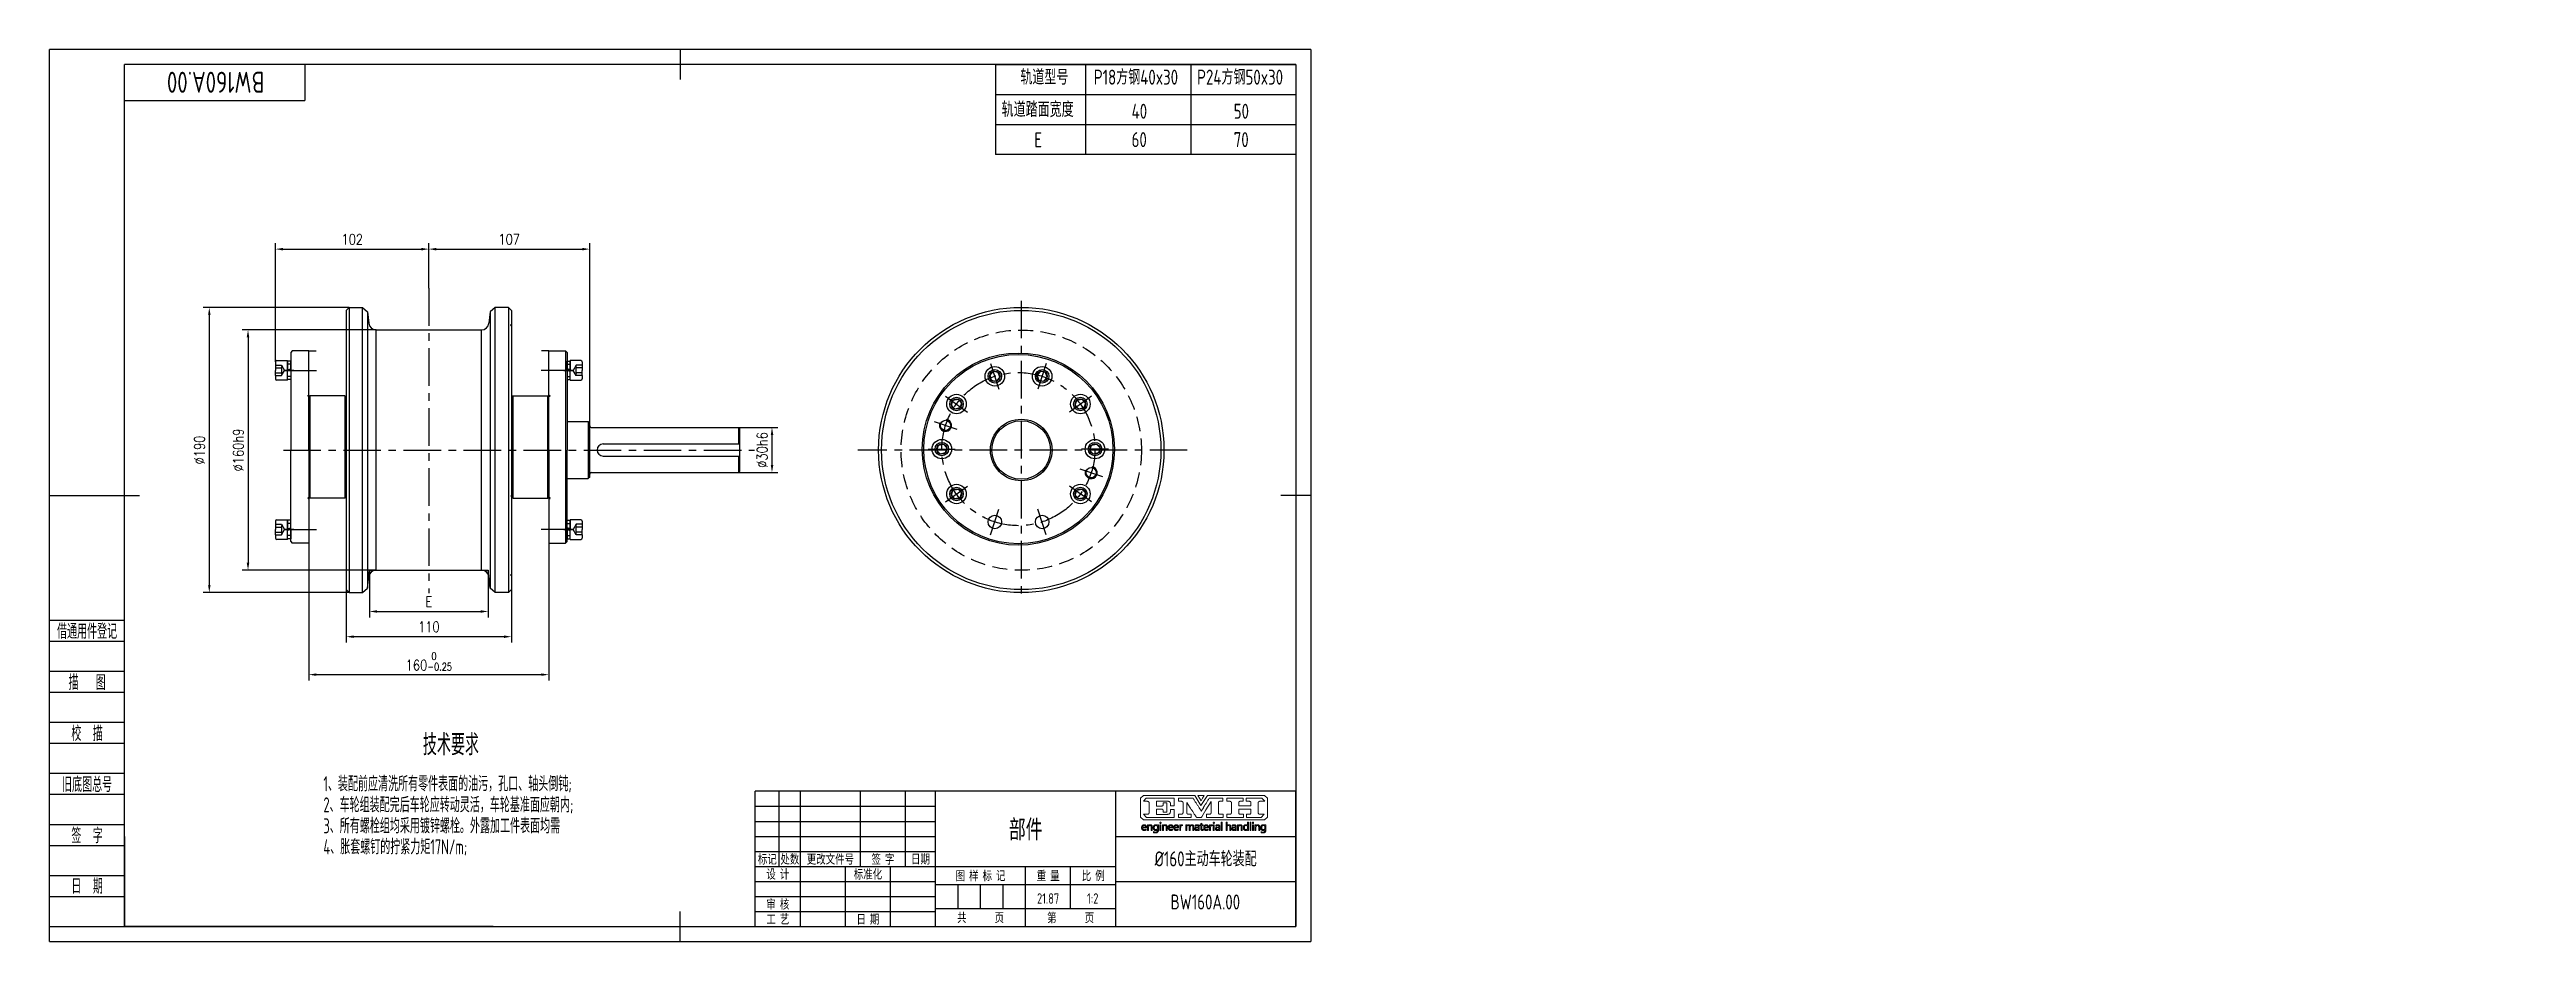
# Model space of a CAD drawing. Header units: millimetres. Extents: x -50 to 1599, y -10 to 584.
import ezdxf
from ezdxf.enums import TextEntityAlignment as Align

# ---------------------------------------------------------------- set-up
doc = ezdxf.new("R2010")
doc.units = ezdxf.units.MM
doc.header["$LTSCALE"] = 20
doc.linetypes.add('CENTER', pattern=[2, 1.25, -0.25, 0.25, -0.25])
doc.linetypes.add('DASHED', pattern=[0.75, 0.5, -0.25])
for name, color, linetype in [('1轮廓实线层', 7, 'Continuous'), ('2细线层', 4, 'Continuous'), ('3中心线层', 1, 'CENTER'), ('4虚线层', 6, 'DASHED'), ('5剖面线层', 2, 'Continuous'), ('6文字层', 3, 'Continuous'), ('7标注层', 4, 'Continuous'), ('图层 1', 7, 'Continuous'), ('图框层', 7, 'Continuous'), ('文字层', 3, 'Continuous')]:
    doc.layers.add(name, color=color, linetype=linetype)
doc.styles.add('PC_TEXTSTYLE', font='isocp.shx', dxfattribs={"width": 0.8, "bigfont": 'hzfs.shx'})
doc.styles.add('TH_GBDIM', font='romans.shx', dxfattribs={"width": 0.8, "bigfont": 'gbcbig.shx'})
doc.dimstyles.new('TH_GBDIM', dxfattribs={"dimscale": 2, "dimtxt": 3.5, "dimasz": 2.5, "dimexe": 2, "dimexo": 0, "dimgap": 1.5, "dimtad": 1, "dimdec": 0, "dimzin": 0, "dimdsep": 46, "dimtxsty": 'TH_GBDIM', "dimcen": 2.5, "dimclrd": 130, "dimclre": 130, "dimclrt": 3, "dimadec": 0, "dimazin": 0, "dimtfac": 0.714286, "dimtdec": 0, "dimtmove": 0, "dimatfit": 3, "dimfxl": 1, "dimtzin": 0, "dimlwd": -1, "dimlwe": -1, "dimarcsym": 0})

msp = doc.modelspace()

# ---------------------------------------------------------------- texts
at = {"char_height": 10, "attachment_point": 1, "style": 'PC_TEXTSTYLE'}
for s, width, insert in [('{\\C3;轨道型号}', 36.321, (596.5, 570.6)), ('{\\C3;P18方钢40x30}', 60.714, (645.4, 570.6)), ('{\\C3;P24方钢50x30}', 73.114, (714.2, 570.6)), ('{\\C3;轨道踏面宽度}', 57.659, (584, 549.1)), ('{\\C3;40}', 11.939, (670.6, 547.9)), ('{\\C3;50}', 11.939, (738.6, 547.9)), ('{\\C3;E}', 10, (605.8, 528.8)), ('{\\C3;60}', 11.939, (670.6, 529)), ('{\\C3;70}', 11.939, (738.6, 529))]:
    msp.add_mtext_dynamic_manual_height_columns(s, width=width, gutter_width=25, heights=[0], dxfattribs=dict(at, insert=insert))
at = {"layer": '6文字层', "style": 'PC_TEXTSTYLE', "width": 0.667}
msp.add_text('技术要求', height=14, dxfattribs=at).set_placement((217.3, 128), align=Align.TOP_CENTER)
for s, p in [('1、装配前应清洗所有零件表面的油污，孔口、轴头倒钝;', (132.4, 100)), ('2、车轮组装配完后车轮应转动灵活，车轮基准面应朝内;', (132.4, 86)), ('3、所有螺栓组均采用镀锌螺栓。外露加工件表面均需', (132.4, 72)), ('4、胀套螺钉的拧紧力矩17N/m;', (132.4, 58))]:
    msp.add_text(s, height=10, dxfattribs=at).set_placement(p, align=Align.TOP_LEFT)

# ---------------------------------------------------------------- blocks, each defined once
blk = doc.blocks.new('PC_TITLE_BLOCK')
for p, q in [((-37.74, 41.52), (-37.74, 41.53)), ((-37.74, 41.52), (-37.73, 41.52)), ((-34.11, 42.5), (-34.11, 42.51)), ((-33.49, 41.52), (-33.48, 41.52)), ((-9.79, 42.97), (-9.79, 42.98)), ((-9.79, 42.97), (-9.78, 42.97)), ((-41.73, 40.8), (-41.73, 40.82)), ((-41.73, 40.8), (-41.73, 40.8)), ((-15.23, 37.42), (-15.23, 37.43))]:
    blk.add_line(p, q)
at = {"layer": '1轮廓实线层'}
for p, q in [((0, 45), (-180, 45)), ((-180, 0), (-180, 45)), ((-172, 20), (-172, 45)), ((-165, 20), (-165, 45)), ((-145, 20), (-145, 45)), ((-130, 20), (-130, 45)), ((-120, 0), (-120, 45)), ((-60, 30), (0, 30)), ((-180, 20), (-60, 20)), ((-165, 0), (-165, 20)), ((-150, 0), (-150, 20)), ((-135, 0), (-135, 20)), ((-60, 15), (0, 15)), ((-180, 0), (0, 0))]:
    blk.add_line(p, q, dxfattribs=at)
at = {"layer": '1轮廓实线层', "color": 7}
for p, q in [((-60, 0), (-60, 45)), ((-180, 25), (-120, 25))]:
    blk.add_line(p, q, dxfattribs=at)
at = {"layer": '2细线层'}
for p, q in [((-180, 40), (-120, 40)), ((-180, 35), (-120, 35)), ((-180, 30), (-120, 30)), ((-90, 0), (-90, 20)), ((-75, 6), (-75, 20)), ((-180, 15), (-120, 15)), ((-180, 10), (-120, 10)), ((-120, 14), (-60, 14)), ((-112.5, 6), (-112.5, 14)), ((-105, 6), (-105, 14)), ((-97.5, 6), (-97.5, 14)), ((-180, 5), (-120, 5)), ((-120, 6), (-60, 6))]:
    blk.add_line(p, q, dxfattribs=at)
at = {"layer": '图层 1', "lineweight": 0}
for p, q in [((-51.73, 42.68), (-50.78, 43.63)), ((-51.73, 36.4), (-51.73, 42.68)), ((-50.78, 43.63), (-33.64, 43.63)), ((-50.78, 43.63), (-50.78, 43.63)), ((-50.72, 41.7), (-49.81, 42.72)), ((-49.97, 41.7), (-50.72, 41.7)), ((-49.85, 41.7), (-49.97, 41.7)), ((-49.72, 41.69), (-49.85, 41.7)), ((-49.81, 42.72), (-46.46, 42.72)), ((-49.59, 41.68), (-49.72, 41.69)), ((-49.45, 41.67), (-49.59, 41.68)), ((-49.39, 41.66), (-49.45, 41.67)), ((-49.33, 41.65), (-49.39, 41.66)), ((-49.27, 41.64), (-49.33, 41.65)), ((-49.22, 41.63), (-49.27, 41.64)), ((-49.18, 41.61), (-49.22, 41.63)), ((-49.13, 41.6), (-49.18, 41.61)), ((-49.1, 41.59), (-49.13, 41.6)), ((-49.07, 41.57), (-49.1, 41.59)), ((-49.05, 41.55), (-49.07, 41.57)), ((-49.03, 41.53), (-49.05, 41.55)), ((-49.01, 41.51), (-49.03, 41.53)), ((-48.99, 41.49), (-49.01, 41.51)), ((-48.98, 41.47), (-48.99, 41.49)), ((-48.96, 41.44), (-48.98, 41.47)), ((-48.95, 41.42), (-48.96, 41.44)), ((-48.94, 41.39), (-48.95, 41.42)), ((-48.93, 41.36), (-48.94, 41.39)), ((-48.92, 41.33), (-48.93, 41.36)), ((-48.91, 41.3), (-48.92, 41.33)), ((-48.9, 41.27), (-48.91, 41.3)), ((-48.9, 41.23), (-48.9, 41.27)), ((-46.46, 42.72), (-40.56, 42.72)), ((-42.99, 41.71), (-46.46, 41.71)), ((-46.46, 41.71), (-46.46, 40.08)), ((-42.9, 41.71), (-42.99, 41.71)), ((-42.82, 41.71), (-42.9, 41.71)), ((-42.74, 41.7), (-42.82, 41.71)), ((-42.67, 41.7), (-42.74, 41.7)), ((-42.59, 41.69), (-42.67, 41.7)), ((-42.53, 41.68), (-42.59, 41.69)), ((-42.46, 41.67), (-42.53, 41.68)), ((-42.4, 41.65), (-42.46, 41.67)), ((-42.34, 41.64), (-42.4, 41.65)), ((-42.28, 41.62), (-42.34, 41.64)), ((-42.23, 41.6), (-42.28, 41.62)), ((-42.18, 41.58), (-42.23, 41.6)), ((-42.13, 41.55), (-42.18, 41.58)), ((-42.09, 41.53), (-42.13, 41.55)), ((-42.05, 41.5), (-42.09, 41.53)), ((-42.01, 41.47), (-42.05, 41.5)), ((-41.98, 41.44), (-42.01, 41.47)), ((-41.94, 41.41), (-41.98, 41.44)), ((-41.91, 41.37), (-41.94, 41.41)), ((-41.89, 41.33), (-41.91, 41.37)), ((-41.86, 41.29), (-41.89, 41.33)), ((-41.84, 41.24), (-41.86, 41.29)), ((-41.82, 41.19), (-41.84, 41.24)), ((-40.56, 42.72), (-40.56, 41.45)), ((-40.56, 41.45), (-40.56, 40.18)), ((-39.13, 41.7), (-39.13, 42.72)), ((-39.13, 42.72), (-36.69, 42.72)), ((-38.37, 41.7), (-39.13, 41.7)), ((-38.27, 41.7), (-38.37, 41.7)), ((-38.17, 41.69), (-38.27, 41.7)), ((-38.12, 41.68), (-38.17, 41.69)), ((-38.08, 41.68), (-38.12, 41.68)), ((-38.04, 41.67), (-38.08, 41.68)), ((-38, 41.66), (-38.04, 41.67)), ((-37.96, 41.65), (-38, 41.66)), ((-37.92, 41.64), (-37.96, 41.65)), ((-37.89, 41.63), (-37.92, 41.64)), ((-37.86, 41.61), (-37.89, 41.63)), ((-37.83, 41.6), (-37.86, 41.61)), ((-37.8, 41.58), (-37.83, 41.6)), ((-37.78, 41.56), (-37.8, 41.58)), ((-37.75, 41.54), (-37.78, 41.56)), ((-37.73, 41.52), (-37.75, 41.54)), ((-37.71, 41.5), (-37.73, 41.52)), ((-37.69, 41.47), (-37.71, 41.5)), ((-37.67, 41.45), (-37.69, 41.47)), ((-37.66, 41.42), (-37.67, 41.45)), ((-37.64, 41.39), (-37.66, 41.42)), ((-37.63, 41.36), (-37.64, 41.39)), ((-37.61, 41.33), (-37.63, 41.36)), ((-37.6, 41.3), (-37.61, 41.33)), ((-37.6, 41.26), (-37.6, 41.3)), ((-37.59, 41.22), (-37.6, 41.26)), ((-36.69, 42.72), (-34.25, 42.72)), ((-35.17, 39.51), (-36.34, 41.32)), ((-36.34, 41.32), (-36.34, 41.32)), ((-36.34, 41.32), (-36.34, 38.04)), ((-34.25, 42.72), (-34.12, 42.52)), ((-34.12, 42.52), (-33.99, 42.32)), ((-33.99, 42.32), (-33.87, 42.12)), ((-33.87, 42.12), (-33.74, 41.92)), ((-33.74, 41.92), (-33.61, 41.71)), ((-33.64, 43.63), (-31.61, 40.24)), ((-33.61, 41.71), (-33.49, 41.51)), ((-33.49, 41.51), (-33.36, 41.31)), ((-33.36, 41.31), (-33.23, 41.11)), ((-31.59, 43.63), (-32.61, 43.63)), ((-32.61, 43.63), (-32.1, 42.73)), ((-32.1, 42.73), (-31.59, 41.84)), ((-31.61, 40.24), (-29.47, 43.63)), ((-30.58, 43.63), (-31.59, 43.63)), ((-31.59, 41.84), (-31.09, 42.73)), ((-31.59, 41.84), (-31.59, 41.84)), ((-31.09, 42.73), (-30.58, 43.63)), ((-28.25, 41.63), (-29.96, 38.81)), ((-29.8, 41.18), (-29.67, 41.39)), ((-29.67, 41.39), (-29.55, 41.6)), ((-29.55, 41.6), (-29.42, 41.82)), ((-29.47, 43.63), (-10.43, 43.63)), ((-29.42, 41.82), (-29.28, 42.03)), ((-29.28, 42.03), (-29.15, 42.26)), ((-29.15, 42.26), (-29.01, 42.49)), ((-29.01, 42.49), (-28.88, 42.72)), ((-28.88, 42.72), (-26.59, 42.72)), ((-28.25, 37.85), (-28.24, 41.63)), ((-28.24, 41.63), (-28.25, 41.63)), ((-26.59, 42.72), (-24.29, 42.72)), ((-25.8, 41.27), (-25.81, 41.23)), ((-25.79, 41.33), (-25.8, 41.3)), ((-25.8, 41.3), (-25.8, 41.27)), ((-25.78, 41.36), (-25.79, 41.33)), ((-25.77, 41.39), (-25.78, 41.36)), ((-25.76, 41.42), (-25.77, 41.39)), ((-25.75, 41.44), (-25.76, 41.42)), ((-25.73, 41.47), (-25.75, 41.44)), ((-25.72, 41.49), (-25.73, 41.47)), ((-25.7, 41.51), (-25.72, 41.49)), ((-25.68, 41.53), (-25.7, 41.51)), ((-25.66, 41.55), (-25.68, 41.53)), ((-25.64, 41.57), (-25.66, 41.55)), ((-25.62, 41.59), (-25.64, 41.57)), ((-25.59, 41.6), (-25.62, 41.59)), ((-25.56, 41.61), (-25.59, 41.6)), ((-25.54, 41.63), (-25.56, 41.61)), ((-25.51, 41.64), (-25.54, 41.63)), ((-25.47, 41.65), (-25.51, 41.64)), ((-25.44, 41.66), (-25.47, 41.65)), ((-25.4, 41.67), (-25.44, 41.66)), ((-25.32, 41.68), (-25.4, 41.67)), ((-25.23, 41.69), (-25.32, 41.68)), ((-25.14, 41.7), (-25.23, 41.69)), ((-25.03, 41.7), (-25.14, 41.7)), ((-24.29, 41.7), (-25.03, 41.7)), ((-24.29, 42.72), (-24.29, 41.7)), ((-23.02, 41.7), (-23.02, 42.72)), ((-23.02, 42.72), (-17.52, 42.72)), ((-22.27, 41.7), (-23.02, 41.7)), ((-22.16, 41.7), (-22.27, 41.7)), ((-22.07, 41.69), (-22.16, 41.7)), ((-21.98, 41.68), (-22.07, 41.69)), ((-21.89, 41.67), (-21.98, 41.68)), ((-21.86, 41.66), (-21.89, 41.67)), ((-21.82, 41.65), (-21.86, 41.66)), ((-21.79, 41.64), (-21.82, 41.65)), ((-21.75, 41.63), (-21.79, 41.64)), ((-21.73, 41.61), (-21.75, 41.63)), ((-21.7, 41.6), (-21.73, 41.61)), ((-21.67, 41.59), (-21.7, 41.6)), ((-21.65, 41.57), (-21.67, 41.59)), ((-21.59, 41.51), (-21.61, 41.53)), ((-21.57, 41.49), (-21.59, 41.51)), ((-21.55, 41.47), (-21.57, 41.49)), ((-21.54, 41.44), (-21.55, 41.47)), ((-21.53, 41.42), (-21.54, 41.44)), ((-21.51, 41.39), (-21.53, 41.42)), ((-21.5, 41.36), (-21.51, 41.39)), ((-21.49, 41.33), (-21.5, 41.36)), ((-21.49, 41.3), (-21.49, 41.33)), ((-21.48, 41.27), (-21.49, 41.3)), ((-21.47, 41.23), (-21.48, 41.27)), ((-19.02, 41.3), (-19.03, 41.27)), ((-19.03, 41.27), (-19.03, 41.23)), ((-19.01, 41.36), (-19.02, 41.33)), ((-19.02, 41.33), (-19.02, 41.3)), ((-19, 41.39), (-19.01, 41.36)), ((-18.98, 41.42), (-19, 41.39)), ((-18.97, 41.44), (-18.98, 41.42)), ((-18.96, 41.47), (-18.97, 41.44)), ((-18.94, 41.49), (-18.96, 41.47)), ((-18.92, 41.51), (-18.94, 41.49)), ((-18.91, 41.53), (-18.92, 41.51)), ((-18.88, 41.55), (-18.91, 41.53)), ((-18.86, 41.57), (-18.88, 41.55)), ((-18.84, 41.59), (-18.86, 41.57)), ((-18.82, 41.6), (-18.84, 41.59)), ((-18.79, 41.61), (-18.82, 41.6)), ((-18.76, 41.63), (-18.79, 41.61)), ((-18.73, 41.64), (-18.76, 41.63)), ((-18.7, 41.65), (-18.73, 41.64)), ((-18.66, 41.66), (-18.7, 41.65)), ((-18.63, 41.67), (-18.66, 41.66)), ((-18.54, 41.68), (-18.63, 41.67)), ((-18.46, 41.69), (-18.54, 41.68)), ((-18.36, 41.7), (-18.46, 41.69)), ((-18.26, 41.7), (-18.36, 41.7)), ((-17.52, 41.7), (-18.26, 41.7)), ((-17.52, 42.72), (-17.52, 41.7)), ((-16.53, 42.72), (-11.38, 42.73)), ((-16.53, 41.7), (-16.53, 42.72)), ((-15.77, 41.7), (-16.53, 41.7)), ((-15.67, 41.7), (-15.77, 41.7)), ((-15.57, 41.69), (-15.67, 41.7)), ((-15.48, 41.68), (-15.57, 41.69)), ((-15.4, 41.67), (-15.48, 41.68)), ((-15.36, 41.66), (-15.4, 41.67)), ((-15.32, 41.65), (-15.36, 41.66)), ((-15.29, 41.64), (-15.32, 41.65)), ((-15.26, 41.63), (-15.29, 41.64)), ((-15.23, 41.61), (-15.26, 41.63)), ((-15.2, 41.6), (-15.23, 41.61)), ((-15.18, 41.59), (-15.2, 41.6)), ((-15.15, 41.57), (-15.18, 41.59)), ((-15.13, 41.55), (-15.15, 41.57)), ((-15.11, 41.53), (-15.13, 41.55)), ((-15.09, 41.51), (-15.11, 41.53)), ((-15.08, 41.49), (-15.09, 41.51)), ((-15.05, 41.44), (-15.06, 41.47)), ((-15.03, 41.42), (-15.05, 41.44)), ((-15.02, 41.39), (-15.03, 41.42)), ((-15.01, 41.36), (-15.02, 41.39)), ((-15, 41.33), (-15.01, 41.36)), ((-14.99, 41.3), (-15, 41.33)), ((-14.98, 41.27), (-14.99, 41.3)), ((-14.98, 41.23), (-14.98, 41.27)), ((-12.53, 41.27), (-12.54, 41.23)), ((-12.52, 41.33), (-12.53, 41.3)), ((-12.53, 41.3), (-12.53, 41.27)), ((-12.51, 41.36), (-12.52, 41.33)), ((-12.5, 41.39), (-12.51, 41.36)), ((-12.49, 41.42), (-12.5, 41.39)), ((-12.48, 41.44), (-12.49, 41.42)), ((-12.46, 41.47), (-12.48, 41.44)), ((-12.45, 41.49), (-12.46, 41.47)), ((-12.43, 41.51), (-12.45, 41.49)), ((-12.41, 41.53), (-12.43, 41.51)), ((-12.39, 41.55), (-12.41, 41.53)), ((-12.37, 41.57), (-12.39, 41.55)), ((-12.35, 41.59), (-12.37, 41.57)), ((-12.32, 41.6), (-12.35, 41.59)), ((-12.29, 41.61), (-12.32, 41.6)), ((-12.26, 41.63), (-12.29, 41.61)), ((-12.24, 41.64), (-12.26, 41.63)), ((-12.2, 41.65), (-12.24, 41.64)), ((-12.17, 41.66), (-12.2, 41.65)), ((-12.13, 41.67), (-12.17, 41.66)), ((-12.05, 41.68), (-12.13, 41.67)), ((-11.96, 41.69), (-12.05, 41.68)), ((-11.87, 41.7), (-11.96, 41.69)), ((-11.76, 41.7), (-11.87, 41.7)), ((-10.34, 41.7), (-11.76, 41.7)), ((-11.38, 42.73), (-10.34, 41.7)), ((-10.43, 43.63), (-9.48, 42.68)), ((-9.48, 42.68), (-9.48, 36.4)), ((-50.78, 35.45), (-51.73, 36.4)), ((-10.43, 35.45), (-50.78, 35.45)), ((-49.79, 36.32), (-50.69, 37.34)), ((-50.69, 37.34), (-49.95, 37.34)), ((-49.95, 37.34), (-49.83, 37.35)), ((-49.83, 37.35), (-49.7, 37.35)), ((-40.56, 36.32), (-49.79, 36.32)), ((-49.79, 36.32), (-49.79, 36.32)), ((-49.7, 37.35), (-49.58, 37.36)), ((-49.58, 37.36), (-49.45, 37.37)), ((-49.45, 37.37), (-49.38, 37.38)), ((-49.38, 37.38), (-49.32, 37.39)), ((-49.32, 37.39), (-49.27, 37.4)), ((-49.27, 37.4), (-49.22, 37.42)), ((-49.22, 37.42), (-49.17, 37.43)), ((-49.17, 37.43), (-49.13, 37.44)), ((-49.13, 37.44), (-49.09, 37.46)), ((-49.09, 37.46), (-49.07, 37.47)), ((-49.07, 37.47), (-49.05, 37.49)), ((-49.05, 37.49), (-49.03, 37.51)), ((-49.03, 37.51), (-49.01, 37.53)), ((-49.01, 37.53), (-48.99, 37.55)), ((-48.99, 37.55), (-48.98, 37.57)), ((-48.98, 37.57), (-48.96, 37.6)), ((-48.96, 37.6), (-48.95, 37.63)), ((-48.95, 37.63), (-48.94, 37.65)), ((-48.94, 37.65), (-48.93, 37.68)), ((-48.93, 37.68), (-48.92, 37.71)), ((-48.92, 37.71), (-48.91, 37.74)), ((-48.91, 37.74), (-48.9, 37.78)), ((-48.9, 41.19), (-48.9, 41.23)), ((-48.89, 41.16), (-48.9, 41.19)), ((-48.9, 37.85), (-48.89, 37.88)), ((-48.9, 37.81), (-48.9, 37.85)), ((-48.9, 37.78), (-48.9, 37.81)), ((-48.89, 41.12), (-48.89, 41.16)), ((-48.89, 37.92), (-48.89, 41.12)), ((-48.89, 37.88), (-48.89, 37.92)), ((-46.46, 40.08), (-44.95, 40.08)), ((-44.95, 39.08), (-46.46, 39.08)), ((-46.46, 39.08), (-46.46, 37.33)), ((-46.46, 37.33), (-42.85, 37.33)), ((-44.95, 40.08), (-44.83, 40.09)), ((-44.85, 39.08), (-44.95, 39.08)), ((-44.75, 39.07), (-44.85, 39.08)), ((-44.83, 40.09), (-44.72, 40.09)), ((-44.7, 39.07), (-44.75, 39.07)), ((-44.72, 40.09), (-44.67, 40.1)), ((-44.66, 39.06), (-44.7, 39.07)), ((-44.67, 40.1), (-44.62, 40.1)), ((-44.62, 39.05), (-44.66, 39.06)), ((-44.62, 40.1), (-44.57, 40.11)), ((-44.58, 39.04), (-44.62, 39.05)), ((-44.54, 39.03), (-44.58, 39.04)), ((-44.57, 40.11), (-44.53, 40.12)), ((-44.5, 39.02), (-44.54, 39.03)), ((-44.53, 40.12), (-44.49, 40.13)), ((-44.47, 39.01), (-44.5, 39.02)), ((-44.49, 40.13), (-44.45, 40.14)), ((-44.44, 38.99), (-44.47, 39.01)), ((-44.45, 40.14), (-44.42, 40.15)), ((-44.41, 38.98), (-44.44, 38.99)), ((-44.42, 40.15), (-44.39, 40.16)), ((-44.38, 38.96), (-44.41, 38.98)), ((-44.39, 40.16), (-44.36, 40.17)), ((-44.35, 38.95), (-44.38, 38.96)), ((-44.36, 40.17), (-44.33, 40.19)), ((-44.33, 38.93), (-44.35, 38.95)), ((-44.33, 40.19), (-44.31, 40.2)), ((-44.31, 38.91), (-44.33, 38.93)), ((-44.31, 40.2), (-44.29, 40.22)), ((-44.28, 38.88), (-44.31, 38.91)), ((-44.29, 40.22), (-44.27, 40.23)), ((-44.27, 38.86), (-44.28, 38.88)), ((-44.27, 40.23), (-44.26, 40.25)), ((-44.25, 38.83), (-44.27, 38.86)), ((-44.26, 40.25), (-44.24, 40.28)), ((-44.23, 38.81), (-44.25, 38.83)), ((-44.24, 40.28), (-44.23, 40.31)), ((-44.23, 40.31), (-44.21, 40.33)), ((-44.22, 38.78), (-44.23, 38.81)), ((-44.2, 38.75), (-44.22, 38.78)), ((-44.21, 40.33), (-44.2, 40.37)), ((-44.2, 40.37), (-44.19, 40.4)), ((-44.19, 38.72), (-44.2, 38.75)), ((-44.19, 40.4), (-44.18, 40.43)), ((-44.18, 38.68), (-44.19, 38.72)), ((-44.18, 40.43), (-44.17, 40.47)), ((-44.17, 38.65), (-44.18, 38.68)), ((-44.17, 40.52), (-44.16, 40.56)), ((-44.17, 40.47), (-44.17, 40.52)), ((-44.16, 38.61), (-44.17, 38.65)), ((-44.16, 40.56), (-44.15, 40.61)), ((-44.16, 38.57), (-44.16, 38.61)), ((-44.15, 38.53), (-44.16, 38.57)), ((-44.15, 40.71), (-44.14, 40.82)), ((-44.15, 40.61), (-44.15, 40.71)), ((-44.15, 38.48), (-44.15, 38.53)), ((-44.15, 38.44), (-44.15, 38.48)), ((-44.14, 38.39), (-44.15, 38.44)), ((-44.14, 40.82), (-44.14, 41.13)), ((-44.14, 41.13), (-42.97, 41.13)), ((-44.14, 38.1), (-44.14, 38.39)), ((-42.97, 38.1), (-44.14, 38.1)), ((-42.97, 41.13), (-42.97, 39.62)), ((-42.97, 39.62), (-42.97, 38.1)), ((-42.85, 37.33), (-42.78, 37.33)), ((-42.78, 37.33), (-42.71, 37.33)), ((-42.71, 37.33), (-42.64, 37.34)), ((-42.64, 37.34), (-42.58, 37.34)), ((-42.58, 37.34), (-42.52, 37.35)), ((-42.52, 37.35), (-42.45, 37.36)), ((-42.45, 37.36), (-42.4, 37.38)), ((-42.4, 37.38), (-42.35, 37.39)), ((-42.35, 37.39), (-42.29, 37.41)), ((-42.29, 37.41), (-42.25, 37.43)), ((-42.25, 37.43), (-42.2, 37.45)), ((-42.2, 37.45), (-42.16, 37.47)), ((-42.16, 37.47), (-42.12, 37.5)), ((-42.12, 37.5), (-42.08, 37.52)), ((-42.08, 37.52), (-42.05, 37.55)), ((-42.05, 37.55), (-42.02, 37.58)), ((-42.02, 37.58), (-41.99, 37.61)), ((-41.99, 37.61), (-41.96, 37.65)), ((-41.96, 37.65), (-41.93, 37.69)), ((-41.93, 37.69), (-41.91, 37.73)), ((-41.91, 37.73), (-41.89, 37.77)), ((-41.89, 37.77), (-41.87, 37.82)), ((-41.87, 37.82), (-41.85, 37.87)), ((-41.85, 37.87), (-41.83, 37.92)), ((-41.83, 37.92), (-41.82, 37.98)), ((-41.8, 41.14), (-41.82, 41.19)), ((-41.82, 37.98), (-41.81, 38.04)), ((-41.81, 38.04), (-41.8, 38.1)), ((-41.78, 41.09), (-41.8, 41.14)), ((-41.8, 38.1), (-41.79, 38.16)), ((-41.79, 38.16), (-41.78, 38.23)), ((-41.77, 41.03), (-41.78, 41.09)), ((-41.78, 38.37), (-41.77, 38.45)), ((-41.78, 38.3), (-41.78, 38.37)), ((-41.78, 38.23), (-41.78, 38.3)), ((-41.75, 40.98), (-41.77, 41.03)), ((-41.77, 38.45), (-41.77, 38.93)), ((-41.77, 38.93), (-40.56, 38.93)), ((-41.74, 40.91), (-41.75, 40.98)), ((-41.74, 40.85), (-41.74, 40.91)), ((-41.73, 40.78), (-41.74, 40.85)), ((-41.73, 40.71), (-41.73, 40.78)), ((-41.73, 40.64), (-41.73, 40.71)), ((-41.73, 40.18), (-41.73, 40.64)), ((-40.56, 40.18), (-41.73, 40.18)), ((-40.56, 38.93), (-40.56, 37.63)), ((-40.56, 37.63), (-40.56, 36.32)), ((-39.09, 36.32), (-39.09, 37.34)), ((-39.09, 37.34), (-38.35, 37.34)), ((-36.98, 36.32), (-39.09, 36.32)), ((-38.35, 37.34), (-38.25, 37.35)), ((-38.25, 37.35), (-38.15, 37.35)), ((-38.15, 37.35), (-38.11, 37.36)), ((-38.11, 37.36), (-38.07, 37.36)), ((-38.07, 37.36), (-38.02, 37.37)), ((-38.02, 37.37), (-37.99, 37.38)), ((-37.99, 37.38), (-37.95, 37.39)), ((-37.95, 37.39), (-37.91, 37.4)), ((-37.91, 37.4), (-37.88, 37.42)), ((-37.88, 37.42), (-37.85, 37.43)), ((-37.85, 37.43), (-37.82, 37.45)), ((-37.82, 37.45), (-37.79, 37.46)), ((-37.79, 37.46), (-37.77, 37.48)), ((-37.77, 37.48), (-37.75, 37.5)), ((-37.75, 37.5), (-37.73, 37.52)), ((-37.73, 37.52), (-37.7, 37.54)), ((-37.7, 37.54), (-37.69, 37.56)), ((-37.69, 37.56), (-37.67, 37.59)), ((-37.67, 37.59), (-37.65, 37.62)), ((-37.65, 37.62), (-37.64, 37.65)), ((-37.64, 37.65), (-37.63, 37.68)), ((-37.63, 37.68), (-37.61, 37.71)), ((-37.61, 37.71), (-37.6, 37.75)), ((-37.6, 37.78), (-37.59, 37.82)), ((-37.6, 37.75), (-37.6, 37.78)), ((-37.58, 41.18), (-37.59, 41.22)), ((-37.59, 37.82), (-37.58, 37.86)), ((-37.58, 41.14), (-37.58, 41.18)), ((-37.57, 41.09), (-37.58, 41.14)), ((-37.58, 37.9), (-37.57, 37.95)), ((-37.58, 37.86), (-37.58, 37.9)), ((-37.57, 41.05), (-37.57, 41.09)), ((-37.57, 41), (-37.57, 41.05)), ((-37.57, 38.04), (-37.57, 41)), ((-37.57, 37.99), (-37.57, 38.04)), ((-37.57, 37.95), (-37.57, 37.99)), ((-34.87, 36.32), (-36.98, 36.32)), ((-36.34, 38.04), (-36.34, 37.99)), ((-36.34, 38.04), (-36.34, 38.04)), ((-36.34, 37.99), (-36.34, 37.95)), ((-36.34, 37.95), (-36.34, 37.9)), ((-36.34, 37.9), (-36.33, 37.86)), ((-36.33, 37.86), (-36.33, 37.82)), ((-36.33, 37.82), (-36.32, 37.78)), ((-36.32, 37.78), (-36.31, 37.75)), ((-36.31, 37.75), (-36.3, 37.71)), ((-36.3, 37.71), (-36.29, 37.68)), ((-36.29, 37.68), (-36.28, 37.65)), ((-36.28, 37.65), (-36.26, 37.62)), ((-36.26, 37.62), (-36.24, 37.59)), ((-36.24, 37.59), (-36.23, 37.56)), ((-36.23, 37.56), (-36.21, 37.54)), ((-36.21, 37.54), (-36.19, 37.52)), ((-36.19, 37.52), (-36.17, 37.5)), ((-36.17, 37.5), (-36.15, 37.48)), ((-36.15, 37.48), (-36.13, 37.46)), ((-36.13, 37.46), (-36.1, 37.45)), ((-36.1, 37.45), (-36.07, 37.43)), ((-36.07, 37.43), (-36.04, 37.42)), ((-36.04, 37.42), (-36.01, 37.4)), ((-36.01, 37.4), (-35.98, 37.39)), ((-35.98, 37.39), (-35.94, 37.38)), ((-35.94, 37.38), (-35.9, 37.37)), ((-35.9, 37.37), (-35.86, 37.36)), ((-35.86, 37.36), (-35.82, 37.36)), ((-35.82, 37.36), (-35.78, 37.35)), ((-35.78, 37.35), (-35.68, 37.35)), ((-35.68, 37.35), (-35.58, 37.34)), ((-35.58, 37.34), (-34.87, 37.34)), ((-35.06, 39.34), (-35.17, 39.51)), ((-34.95, 39.16), (-35.06, 39.34)), ((-34.83, 38.99), (-34.95, 39.16)), ((-34.87, 37.34), (-34.87, 36.32)), ((-34.72, 38.81), (-34.83, 38.99)), ((-34.59, 38.62), (-34.72, 38.81)), ((-34.47, 38.43), (-34.59, 38.62)), ((-34.35, 38.24), (-34.47, 38.43)), ((-34.22, 38.04), (-34.35, 38.24)), ((-34.08, 37.84), (-34.22, 38.04)), ((-33.95, 37.64), (-34.08, 37.84)), ((-33.82, 37.43), (-33.95, 37.64)), ((-33.68, 37.21), (-33.82, 37.43)), ((-33.53, 37), (-33.68, 37.21)), ((-33.39, 36.78), (-33.53, 37)), ((-33.24, 36.55), (-33.39, 36.78)), ((-33.09, 36.32), (-33.24, 36.55)), ((-33.23, 41.11), (-33.1, 40.91)), ((-33.1, 40.91), (-32.97, 40.71)), ((-32.29, 36.32), (-33.09, 36.32)), ((-32.97, 40.71), (-32.85, 40.51)), ((-32.85, 40.51), (-32.72, 40.31)), ((-32.72, 40.31), (-32.59, 40.11)), ((-32.59, 40.11), (-32.46, 39.91)), ((-32.46, 39.91), (-32.33, 39.72)), ((-32.33, 39.72), (-32.2, 39.52)), ((-31.5, 36.32), (-32.29, 36.32)), ((-32.2, 39.52), (-31.48, 38.41)), ((-31.35, 36.55), (-31.5, 36.32)), ((-31.49, 38.41), (-30.81, 39.51)), ((-31.48, 38.41), (-31.49, 38.41)), ((-29.96, 38.81), (-31.35, 36.55)), ((-30.81, 39.51), (-30.71, 39.68)), ((-30.71, 39.68), (-30.6, 39.85)), ((-30.6, 39.85), (-30.49, 40.03)), ((-30.49, 40.03), (-30.38, 40.21)), ((-30.38, 40.21), (-30.27, 40.39)), ((-30.27, 40.39), (-30.16, 40.58)), ((-30.16, 40.58), (-30.04, 40.78)), ((-30.04, 40.78), (-29.92, 40.98)), ((-29.92, 40.98), (-29.8, 41.18)), ((-29.77, 36.32), (-29.77, 37.34)), ((-29.77, 37.34), (-29.03, 37.34)), ((-27.01, 36.32), (-29.77, 36.32)), ((-29.03, 37.34), (-28.92, 37.35)), ((-28.92, 37.35), (-28.83, 37.35)), ((-28.83, 37.35), (-28.74, 37.36)), ((-28.74, 37.36), (-28.66, 37.37)), ((-28.66, 37.37), (-28.62, 37.38)), ((-28.62, 37.38), (-28.59, 37.39)), ((-28.59, 37.39), (-28.56, 37.4)), ((-28.56, 37.4), (-28.52, 37.42)), ((-28.52, 37.42), (-28.49, 37.43)), ((-28.49, 37.43), (-28.47, 37.44)), ((-28.47, 37.44), (-28.44, 37.46)), ((-28.44, 37.46), (-28.42, 37.47)), ((-28.42, 37.47), (-28.4, 37.49)), ((-28.4, 37.49), (-28.38, 37.51)), ((-28.38, 37.51), (-28.36, 37.53)), ((-28.36, 37.53), (-28.34, 37.55)), ((-28.34, 37.55), (-28.33, 37.57)), ((-28.33, 37.57), (-28.31, 37.6)), ((-28.31, 37.6), (-28.3, 37.63)), ((-28.3, 37.63), (-28.29, 37.65)), ((-28.29, 37.65), (-28.28, 37.68)), ((-28.28, 37.68), (-28.27, 37.71)), ((-28.27, 37.71), (-28.26, 37.74)), ((-28.26, 37.74), (-28.25, 37.78)), ((-28.25, 37.81), (-28.25, 37.85)), ((-28.25, 37.78), (-28.25, 37.81)), ((-24.26, 36.32), (-27.01, 36.32)), ((-25.81, 41.23), (-25.81, 41.19)), ((-25.81, 41.19), (-25.81, 41.16)), ((-25.81, 41.16), (-25.81, 41.12)), ((-25.81, 41.12), (-25.81, 37.92)), ((-25.81, 37.92), (-25.81, 37.88)), ((-25.81, 37.88), (-25.81, 37.85)), ((-25.81, 37.85), (-25.81, 37.81)), ((-25.81, 37.81), (-25.8, 37.78)), ((-25.8, 37.78), (-25.8, 37.74)), ((-25.8, 37.74), (-25.79, 37.71)), ((-25.79, 37.71), (-25.78, 37.68)), ((-25.78, 37.68), (-25.77, 37.65)), ((-25.77, 37.65), (-25.76, 37.63)), ((-25.76, 37.63), (-25.75, 37.6)), ((-25.75, 37.6), (-25.73, 37.57)), ((-25.73, 37.57), (-25.71, 37.55)), ((-25.71, 37.55), (-25.7, 37.53)), ((-25.7, 37.53), (-25.68, 37.51)), ((-25.68, 37.51), (-25.66, 37.49)), ((-25.66, 37.49), (-25.64, 37.47)), ((-25.64, 37.47), (-25.61, 37.46)), ((-25.61, 37.46), (-25.59, 37.44)), ((-25.59, 37.44), (-25.56, 37.43)), ((-25.56, 37.43), (-25.53, 37.42)), ((-25.53, 37.42), (-25.5, 37.4)), ((-25.5, 37.4), (-25.46, 37.39)), ((-25.46, 37.39), (-25.43, 37.38)), ((-25.43, 37.38), (-25.39, 37.37)), ((-25.39, 37.37), (-25.31, 37.36)), ((-25.31, 37.36), (-25.22, 37.35)), ((-25.22, 37.35), (-25.12, 37.35)), ((-25.12, 37.35), (-25.02, 37.34)), ((-25.02, 37.34), (-24.26, 37.34)), ((-24.26, 37.34), (-24.26, 36.32)), ((-22.99, 36.32), (-22.99, 37.34)), ((-22.99, 37.34), (-22.25, 37.34)), ((-20.24, 36.32), (-22.99, 36.32)), ((-22.25, 37.34), (-22.15, 37.35)), ((-22.15, 37.35), (-22.05, 37.35)), ((-22.05, 37.35), (-21.96, 37.36)), ((-21.96, 37.36), (-21.88, 37.37)), ((-21.88, 37.37), (-21.85, 37.38)), ((-21.85, 37.38), (-21.81, 37.39)), ((-21.81, 37.39), (-21.78, 37.4)), ((-21.78, 37.4), (-21.75, 37.42)), ((-21.75, 37.42), (-21.72, 37.43)), ((-21.72, 37.43), (-21.69, 37.44)), ((-21.69, 37.44), (-21.66, 37.46)), ((-21.66, 37.46), (-21.64, 37.47)), ((-21.64, 37.47), (-21.62, 37.49)), ((-21.62, 37.49), (-21.6, 37.51)), ((-21.6, 37.51), (-21.58, 37.53)), ((-21.58, 37.53), (-21.57, 37.55)), ((-21.57, 37.55), (-21.55, 37.57)), ((-21.55, 37.57), (-21.53, 37.6)), ((-21.53, 37.6), (-21.52, 37.62)), ((-21.52, 37.62), (-21.51, 37.65)), ((-21.51, 37.65), (-21.5, 37.68)), ((-21.5, 37.68), (-21.49, 37.71)), ((-21.49, 37.71), (-21.48, 37.74)), ((-21.48, 37.78), (-21.47, 37.81)), ((-21.48, 37.74), (-21.48, 37.78)), ((-21.47, 41.19), (-21.47, 41.23)), ((-21.47, 41.16), (-21.47, 41.19)), ((-21.47, 41.12), (-21.47, 41.16)), ((-21.47, 37.92), (-21.47, 41.12)), ((-21.47, 37.88), (-21.47, 37.92)), ((-21.47, 37.92), (-21.47, 37.92)), ((-21.47, 37.85), (-21.47, 37.88)), ((-21.47, 37.81), (-21.47, 37.85)), ((-17.48, 36.32), (-20.24, 36.32)), ((-19.03, 41.23), (-19.04, 41.19)), ((-19.04, 41.19), (-19.04, 41.16)), ((-19.04, 41.16), (-19.04, 41.12)), ((-19.04, 41.12), (-19.04, 40.14)), ((-19.04, 40.14), (-14.97, 40.14)), ((-14.97, 39.02), (-19.04, 39.02)), ((-19.04, 39.02), (-19.04, 37.92)), ((-19.04, 37.92), (-19.04, 37.88)), ((-19.04, 37.88), (-19.04, 37.85)), ((-19.04, 37.85), (-19.03, 37.81)), ((-19.03, 37.81), (-19.03, 37.78)), ((-19.03, 37.78), (-19.02, 37.74)), ((-19.02, 37.74), (-19.01, 37.71)), ((-19.01, 37.71), (-19.01, 37.68)), ((-19.01, 37.68), (-19, 37.65)), ((-19, 37.65), (-18.98, 37.63)), ((-18.98, 37.63), (-18.97, 37.6)), ((-18.97, 37.6), (-18.96, 37.57)), ((-18.96, 37.57), (-18.94, 37.55)), ((-18.94, 37.55), (-18.92, 37.53)), ((-18.92, 37.53), (-18.9, 37.51)), ((-18.9, 37.51), (-18.88, 37.49)), ((-18.88, 37.49), (-18.86, 37.47)), ((-18.86, 37.47), (-18.84, 37.46)), ((-18.84, 37.46), (-18.81, 37.44)), ((-18.81, 37.44), (-18.78, 37.43)), ((-18.78, 37.43), (-18.75, 37.42)), ((-18.75, 37.42), (-18.72, 37.4)), ((-18.72, 37.4), (-18.69, 37.39)), ((-18.69, 37.39), (-18.65, 37.38)), ((-18.65, 37.38), (-18.61, 37.37)), ((-18.61, 37.37), (-18.53, 37.36)), ((-18.53, 37.36), (-18.44, 37.35)), ((-18.44, 37.35), (-18.35, 37.35)), ((-18.35, 37.35), (-18.24, 37.34)), ((-18.24, 37.34), (-17.48, 37.34)), ((-17.48, 37.34), (-17.48, 36.32)), ((-16.5, 36.32), (-16.5, 37.34)), ((-16.5, 37.34), (-15.76, 37.34)), ((-11.53, 36.32), (-16.5, 36.32)), ((-15.76, 37.34), (-15.65, 37.35)), ((-15.65, 37.35), (-15.56, 37.35)), ((-15.56, 37.35), (-15.47, 37.36)), ((-15.47, 37.36), (-15.39, 37.37)), ((-15.39, 37.37), (-15.35, 37.38)), ((-15.35, 37.38), (-15.32, 37.39)), ((-15.32, 37.39), (-15.29, 37.4)), ((-15.29, 37.4), (-15.25, 37.42)), ((-15.25, 37.42), (-15.22, 37.43)), ((-15.22, 37.43), (-15.2, 37.44)), ((-15.2, 37.44), (-15.17, 37.46)), ((-15.17, 37.46), (-15.15, 37.47)), ((-15.15, 37.47), (-15.13, 37.49)), ((-15.13, 37.49), (-15.11, 37.51)), ((-15.11, 37.51), (-15.09, 37.53)), ((-15.09, 37.53), (-15.07, 37.55)), ((-15.07, 37.55), (-15.06, 37.57)), ((-15.06, 37.57), (-15.04, 37.6)), ((-15.04, 37.6), (-15.03, 37.63)), ((-15.03, 37.63), (-15.02, 37.65)), ((-15.02, 37.65), (-15.01, 37.68)), ((-15.01, 37.68), (-15, 37.71)), ((-15, 37.71), (-14.99, 37.74)), ((-14.99, 37.74), (-14.98, 37.78)), ((-14.98, 41.19), (-14.98, 41.23)), ((-14.97, 41.16), (-14.98, 41.19)), ((-14.98, 37.85), (-14.97, 37.88)), ((-14.98, 37.81), (-14.98, 37.85)), ((-14.98, 37.78), (-14.98, 37.81)), ((-14.97, 41.12), (-14.97, 41.16)), ((-14.97, 40.14), (-14.97, 41.12)), ((-14.97, 37.92), (-14.97, 39.02)), ((-14.97, 37.88), (-14.97, 37.92)), ((-12.54, 41.23), (-12.54, 41.19)), ((-12.54, 41.19), (-12.54, 41.16)), ((-12.54, 41.16), (-12.54, 41.12)), ((-12.54, 41.12), (-12.54, 37.92)), ((-12.54, 37.92), (-12.54, 37.88)), ((-12.54, 37.88), (-12.54, 37.85)), ((-12.54, 37.85), (-12.54, 37.81)), ((-12.54, 37.81), (-12.53, 37.78)), ((-12.53, 37.78), (-12.53, 37.74)), ((-12.53, 37.74), (-12.52, 37.71)), ((-12.52, 37.71), (-12.51, 37.68)), ((-12.51, 37.68), (-12.5, 37.65)), ((-12.5, 37.65), (-12.49, 37.63)), ((-12.49, 37.63), (-12.47, 37.6)), ((-12.47, 37.6), (-12.46, 37.57)), ((-12.46, 37.57), (-12.44, 37.55)), ((-12.44, 37.55), (-12.43, 37.53)), ((-12.43, 37.53), (-12.41, 37.51)), ((-12.41, 37.51), (-12.39, 37.49)), ((-12.39, 37.49), (-12.37, 37.47)), ((-12.37, 37.47), (-12.34, 37.46)), ((-12.34, 37.46), (-12.31, 37.44)), ((-12.31, 37.44), (-12.29, 37.43)), ((-12.29, 37.43), (-12.26, 37.42)), ((-12.26, 37.42), (-12.23, 37.4)), ((-12.23, 37.4), (-12.19, 37.39)), ((-12.19, 37.39), (-12.16, 37.38)), ((-12.16, 37.38), (-12.12, 37.37)), ((-12.12, 37.37), (-12.04, 37.36)), ((-12.04, 37.36), (-11.95, 37.35)), ((-11.95, 37.35), (-11.85, 37.35)), ((-11.85, 37.35), (-11.74, 37.34)), ((-11.74, 37.34), (-10.51, 37.34)), ((-10.51, 37.34), (-11.53, 36.32)), ((-9.48, 36.4), (-10.43, 35.45))]:
    blk.add_line(p, q, dxfattribs=at)
for points in [[(-49.74, 32.84), (-51.04, 32.84), (-51.03, 32.76), (-51.02, 32.7), (-51.02, 32.66), (-51.01, 32.63), (-51, 32.6), (-50.99, 32.57), (-50.98, 32.54), (-50.97, 32.52), (-50.96, 32.49), (-50.94, 32.47), (-50.93, 32.44), (-50.91, 32.42), (-50.89, 32.4), (-50.87, 32.38), (-50.86, 32.36), (-50.83, 32.34), (-50.81, 32.32), (-50.79, 32.31), (-50.77, 32.29), (-50.74, 32.28), (-50.72, 32.27), (-50.69, 32.26), (-50.66, 32.25), (-50.63, 32.24), (-50.61, 32.23), (-50.58, 32.23), (-50.51, 32.22), (-50.44, 32.22), (-50.41, 32.22), (-50.37, 32.22), (-50.33, 32.22), (-50.29, 32.23), (-50.25, 32.24), (-50.22, 32.24), (-50.18, 32.25), (-50.15, 32.27), (-50.11, 32.28), (-50.08, 32.29), (-50.04, 32.31), (-50.01, 32.33), (-49.97, 32.35), (-49.94, 32.37), (-49.91, 32.39), (-49.87, 32.42), (-49.87, 32.12), (-49.91, 32.1), (-49.94, 32.08), (-49.97, 32.06), (-50.01, 32.05), (-50.04, 32.03), (-50.08, 32.02), (-50.12, 32), (-50.16, 31.99), (-50.2, 31.98), (-50.24, 31.97), (-50.29, 31.97), (-50.33, 31.96), (-50.38, 31.96), (-50.42, 31.95), (-50.47, 31.95), (-50.52, 31.95), (-50.57, 31.95), (-50.62, 31.95), (-50.67, 31.96), (-50.71, 31.97), (-50.76, 31.97), (-50.8, 31.99), (-50.84, 32), (-50.88, 32.01), (-50.92, 32.03), (-50.95, 32.05), (-50.99, 32.07), (-51.02, 32.09), (-51.06, 32.12), (-51.09, 32.14), (-51.12, 32.17), (-51.15, 32.2), (-51.18, 32.24), (-51.2, 32.27), (-51.23, 32.31), (-51.25, 32.34), (-51.27, 32.38), (-51.29, 32.42), (-51.3, 32.47), (-51.32, 32.51), (-51.33, 32.55), (-51.34, 32.6), (-51.35, 32.65), (-51.36, 32.7), (-51.37, 32.75), (-51.37, 32.8), (-51.37, 32.85), (-51.37, 32.91), (-51.37, 32.96), (-51.37, 33.02), (-51.37, 33.07), (-51.36, 33.12), (-51.35, 33.16), (-51.34, 33.21), (-51.33, 33.26), (-51.31, 33.3), (-51.29, 33.34), (-51.28, 33.38), (-51.26, 33.42), (-51.23, 33.46), (-51.21, 33.5), (-51.18, 33.54), (-51.16, 33.58), (-51.13, 33.61), (-51.1, 33.65), (-51.06, 33.68), (-51.03, 33.71), (-51, 33.73), (-50.96, 33.76), (-50.92, 33.78), (-50.89, 33.8), (-50.85, 33.82), (-50.81, 33.84), (-50.77, 33.85), (-50.73, 33.86), (-50.69, 33.87), (-50.65, 33.88), (-50.6, 33.88), (-50.56, 33.89), (-50.51, 33.89), (-50.47, 33.89), (-50.43, 33.88), (-50.38, 33.88), (-50.34, 33.87), (-50.3, 33.87), (-50.26, 33.85), (-50.22, 33.84), (-50.19, 33.83), (-50.15, 33.82), (-50.12, 33.8), (-50.09, 33.78), (-50.06, 33.76), (-50.03, 33.73), (-50, 33.71), (-49.97, 33.68), (-49.94, 33.65), (-49.92, 33.63), (-49.9, 33.59), (-49.88, 33.56), (-49.86, 33.53), (-49.84, 33.49), (-49.82, 33.45), (-49.81, 33.41), (-49.79, 33.37), (-49.78, 33.33), (-49.77, 33.29), (-49.76, 33.24), (-49.75, 33.2), (-49.75, 33.15), (-49.74, 33.1), (-49.74, 33.05), (-49.74, 33), (-49.74, 32.84), (-49.74, 32.84)], [(-50.07, 33.1), (-50.07, 33.16), (-50.08, 33.22), (-50.09, 33.27), (-50.1, 33.32), (-50.12, 33.37), (-50.14, 33.41), (-50.16, 33.45), (-50.19, 33.49), (-50.22, 33.52), (-50.25, 33.55), (-50.29, 33.57), (-50.33, 33.59), (-50.37, 33.6), (-50.42, 33.61), (-50.47, 33.62), (-50.52, 33.63), (-50.57, 33.62), (-50.61, 33.61), (-50.66, 33.6), (-50.7, 33.59), (-50.74, 33.57), (-50.78, 33.54), (-50.82, 33.51), (-50.86, 33.48), (-50.89, 33.44), (-50.92, 33.4), (-50.95, 33.36), (-50.97, 33.31), (-50.99, 33.26), (-51.01, 33.21), (-51.02, 33.16), (-51.04, 33.1), (-50.07, 33.1), (-50.07, 33.1)], [(-47.83, 31.99), (-48.15, 31.99), (-48.15, 33.05), (-48.15, 33.12), (-48.16, 33.18), (-48.17, 33.24), (-48.18, 33.3), (-48.19, 33.35), (-48.21, 33.4), (-48.23, 33.44), (-48.26, 33.47), (-48.27, 33.49), (-48.29, 33.51), (-48.3, 33.52), (-48.32, 33.54), (-48.33, 33.55), (-48.35, 33.56), (-48.37, 33.57), (-48.39, 33.58), (-48.43, 33.6), (-48.47, 33.61), (-48.52, 33.61), (-48.57, 33.62), (-48.62, 33.61), (-48.67, 33.61), (-48.7, 33.6), (-48.72, 33.6), (-48.75, 33.59), (-48.77, 33.58), (-48.79, 33.57), (-48.81, 33.55), (-48.83, 33.54), (-48.85, 33.53), (-48.89, 33.49), (-48.93, 33.46), (-48.96, 33.42), (-48.99, 33.37), (-49.01, 33.32), (-49.03, 33.27), (-49.04, 33.22), (-49.06, 33.17), (-49.06, 33.11), (-49.07, 33.05), (-49.07, 31.99), (-49.39, 31.99), (-49.39, 33.84), (-49.07, 33.84), (-49.07, 33.54), (-49.06, 33.54), (-49.03, 33.58), (-49, 33.62), (-48.97, 33.66), (-48.94, 33.69), (-48.91, 33.72), (-48.88, 33.75), (-48.84, 33.78), (-48.8, 33.8), (-48.76, 33.82), (-48.72, 33.84), (-48.68, 33.85), (-48.64, 33.87), (-48.59, 33.88), (-48.55, 33.88), (-48.5, 33.89), (-48.45, 33.89), (-48.41, 33.89), (-48.38, 33.88), (-48.34, 33.88), (-48.31, 33.88), (-48.27, 33.87), (-48.24, 33.86), (-48.21, 33.85), (-48.18, 33.84), (-48.15, 33.83), (-48.13, 33.81), (-48.1, 33.8), (-48.08, 33.78), (-48.05, 33.76), (-48.03, 33.74), (-48.01, 33.72), (-47.99, 33.69), (-47.97, 33.67), (-47.95, 33.64), (-47.93, 33.61), (-47.92, 33.59), (-47.9, 33.55), (-47.89, 33.52), (-47.88, 33.49), (-47.87, 33.45), (-47.86, 33.42), (-47.85, 33.38), (-47.84, 33.34), (-47.84, 33.3), (-47.83, 33.22), (-47.83, 33.13), (-47.83, 31.99), (-47.83, 31.99)], [(-45.76, 32.15), (-45.76, 32.09), (-45.77, 32.02), (-45.77, 31.96), (-45.78, 31.91), (-45.79, 31.85), (-45.8, 31.8), (-45.81, 31.75), (-45.82, 31.7), (-45.84, 31.65), (-45.86, 31.61), (-45.88, 31.57), (-45.9, 31.52), (-45.93, 31.48), (-45.95, 31.45), (-45.98, 31.41), (-46.01, 31.38), (-46.04, 31.35), (-46.08, 31.32), (-46.11, 31.29), (-46.15, 31.27), (-46.19, 31.24), (-46.23, 31.22), (-46.28, 31.2), (-46.32, 31.19), (-46.37, 31.17), (-46.42, 31.16), (-46.47, 31.15), (-46.53, 31.14), (-46.58, 31.13), (-46.64, 31.13), (-46.7, 31.12), (-46.76, 31.12), (-46.85, 31.12), (-46.93, 31.13), (-47.01, 31.14), (-47.08, 31.15), (-47.15, 31.17), (-47.23, 31.19), (-47.29, 31.22), (-47.36, 31.25), (-47.36, 31.57), (-47.28, 31.53), (-47.2, 31.49), (-47.13, 31.46), (-47.05, 31.44), (-46.98, 31.42), (-46.91, 31.4), (-46.84, 31.4), (-46.76, 31.39), (-46.72, 31.39), (-46.68, 31.4), (-46.64, 31.4), (-46.61, 31.4), (-46.57, 31.41), (-46.54, 31.42), (-46.5, 31.43), (-46.47, 31.44), (-46.44, 31.45), (-46.41, 31.46), (-46.38, 31.48), (-46.35, 31.49), (-46.33, 31.51), (-46.3, 31.53), (-46.28, 31.55), (-46.26, 31.57), (-46.24, 31.59), (-46.22, 31.62), (-46.2, 31.64), (-46.19, 31.67), (-46.17, 31.7), (-46.16, 31.73), (-46.14, 31.76), (-46.13, 31.79), (-46.12, 31.83), (-46.11, 31.86), (-46.11, 31.9), (-46.1, 31.94), (-46.1, 31.98), (-46.09, 32.02), (-46.09, 32.06), (-46.09, 32.1), (-46.09, 32.3), (-46.1, 32.3), (-46.12, 32.26), (-46.15, 32.22), (-46.18, 32.18), (-46.21, 32.15), (-46.25, 32.11), (-46.28, 32.09), (-46.32, 32.06), (-46.36, 32.04), (-46.4, 32.02), (-46.44, 32), (-46.48, 31.99), (-46.53, 31.97), (-46.58, 31.96), (-46.62, 31.96), (-46.67, 31.95), (-46.73, 31.95), (-46.77, 31.95), (-46.81, 31.95), (-46.85, 31.96), (-46.89, 31.97), (-46.93, 31.97), (-46.97, 31.99), (-47, 32), (-47.04, 32.01), (-47.07, 32.03), (-47.11, 32.05), (-47.14, 32.07), (-47.17, 32.09), (-47.2, 32.11), (-47.23, 32.14), (-47.26, 32.17), (-47.28, 32.2), (-47.31, 32.23), (-47.33, 32.27), (-47.35, 32.3), (-47.38, 32.33), (-47.39, 32.37), (-47.41, 32.41), (-47.43, 32.45), (-47.44, 32.49), (-47.45, 32.53), (-47.46, 32.57), (-47.47, 32.62), (-47.48, 32.66), (-47.48, 32.71), (-47.49, 32.76), (-47.49, 32.81), (-47.49, 32.86), (-47.49, 32.92), (-47.49, 32.98), (-47.48, 33.03), (-47.48, 33.09), (-47.47, 33.14), (-47.46, 33.19), (-47.45, 33.24), (-47.43, 33.28), (-47.42, 33.33), (-47.4, 33.38), (-47.38, 33.42), (-47.36, 33.46), (-47.34, 33.5), (-47.32, 33.54), (-47.29, 33.58), (-47.26, 33.61), (-47.23, 33.65), (-47.2, 33.68), (-47.17, 33.71), (-47.14, 33.73), (-47.1, 33.76), (-47.07, 33.78), (-47.03, 33.8), (-46.99, 33.82), (-46.95, 33.84), (-46.91, 33.85), (-46.87, 33.86), (-46.83, 33.87), (-46.78, 33.88), (-46.74, 33.88), (-46.69, 33.89), (-46.64, 33.89), (-46.6, 33.89), (-46.56, 33.88), (-46.51, 33.88), (-46.47, 33.87), (-46.43, 33.86), (-46.39, 33.85), (-46.36, 33.83), (-46.32, 33.82), (-46.29, 33.79), (-46.26, 33.77), (-46.23, 33.75), (-46.2, 33.72), (-46.17, 33.69), (-46.15, 33.66), (-46.12, 33.63), (-46.1, 33.59), (-46.09, 33.59), (-46.09, 33.84), (-45.76, 33.84), (-45.76, 32.15), (-45.76, 32.15)], [(-46.09, 33.09), (-46.09, 33.15), (-46.1, 33.2), (-46.11, 33.25), (-46.12, 33.29), (-46.15, 33.34), (-46.17, 33.38), (-46.2, 33.42), (-46.23, 33.46), (-46.27, 33.5), (-46.31, 33.53), (-46.35, 33.56), (-46.4, 33.58), (-46.44, 33.6), (-46.49, 33.61), (-46.54, 33.61), (-46.59, 33.62), (-46.63, 33.62), (-46.66, 33.61), (-46.69, 33.61), (-46.72, 33.6), (-46.75, 33.6), (-46.78, 33.59), (-46.8, 33.58), (-46.83, 33.57), (-46.86, 33.55), (-46.88, 33.54), (-46.9, 33.52), (-46.93, 33.51), (-46.95, 33.49), (-46.97, 33.47), (-46.99, 33.45), (-47.01, 33.42), (-47.03, 33.4), (-47.04, 33.37), (-47.06, 33.34), (-47.07, 33.31), (-47.09, 33.28), (-47.1, 33.25), (-47.11, 33.22), (-47.12, 33.19), (-47.13, 33.15), (-47.14, 33.12), (-47.14, 33.08), (-47.15, 33.04), (-47.15, 32.96), (-47.16, 32.88), (-47.15, 32.81), (-47.15, 32.74), (-47.14, 32.67), (-47.12, 32.61), (-47.11, 32.58), (-47.1, 32.56), (-47.09, 32.53), (-47.08, 32.5), (-47.06, 32.48), (-47.05, 32.45), (-47.03, 32.43), (-47.01, 32.4), (-47, 32.38), (-46.98, 32.36), (-46.96, 32.34), (-46.94, 32.32), (-46.91, 32.31), (-46.89, 32.29), (-46.87, 32.28), (-46.85, 32.27), (-46.82, 32.26), (-46.8, 32.25), (-46.77, 32.24), (-46.74, 32.23), (-46.72, 32.23), (-46.69, 32.22), (-46.66, 32.22), (-46.63, 32.22), (-46.6, 32.22), (-46.57, 32.22), (-46.54, 32.23), (-46.52, 32.23), (-46.49, 32.24), (-46.46, 32.25), (-46.44, 32.25), (-46.41, 32.27), (-46.39, 32.28), (-46.37, 32.29), (-46.34, 32.3), (-46.32, 32.32), (-46.3, 32.34), (-46.28, 32.35), (-46.26, 32.37), (-46.24, 32.39), (-46.22, 32.42), (-46.2, 32.44), (-46.19, 32.46), (-46.17, 32.49), (-46.16, 32.51), (-46.15, 32.54), (-46.14, 32.57), (-46.13, 32.59), (-46.11, 32.65), (-46.1, 32.71), (-46.09, 32.77), (-46.09, 32.84), (-46.09, 33.09), (-46.09, 33.09)], [(-45.3, 34.5), (-45.3, 34.52), (-45.3, 34.54), (-45.3, 34.56), (-45.29, 34.58), (-45.28, 34.6), (-45.27, 34.61), (-45.26, 34.63), (-45.25, 34.64), (-45.23, 34.66), (-45.21, 34.67), (-45.2, 34.68), (-45.18, 34.69), (-45.16, 34.69), (-45.14, 34.7), (-45.12, 34.7), (-45.1, 34.7), (-45.08, 34.7), (-45.06, 34.7), (-45.04, 34.69), (-45.02, 34.69), (-45, 34.68), (-44.98, 34.67), (-44.96, 34.66), (-44.95, 34.64), (-44.93, 34.63), (-44.92, 34.61), (-44.91, 34.6), (-44.9, 34.58), (-44.9, 34.56), (-44.89, 34.54), (-44.89, 34.52), (-44.89, 34.5), (-44.89, 34.48), (-44.89, 34.46), (-44.9, 34.44), (-44.9, 34.42), (-44.91, 34.4), (-44.92, 34.38), (-44.93, 34.37), (-44.95, 34.35), (-44.96, 34.34), (-44.98, 34.33), (-45, 34.32), (-45.02, 34.31), (-45.04, 34.3), (-45.06, 34.3), (-45.08, 34.3), (-45.1, 34.3), (-45.12, 34.3), (-45.14, 34.3), (-45.16, 34.3), (-45.18, 34.31), (-45.2, 34.32), (-45.21, 34.33), (-45.23, 34.34), (-45.25, 34.35), (-45.26, 34.37), (-45.27, 34.38), (-45.28, 34.4), (-45.29, 34.42), (-45.3, 34.44), (-45.3, 34.46), (-45.3, 34.48), (-45.3, 34.5), (-45.3, 34.5)], [(-45.27, 31.99), (-45.27, 33.84), (-44.94, 33.84), (-44.94, 31.99), (-45.27, 31.99), (-45.27, 31.99)], [(-42.87, 31.99), (-43.2, 31.99), (-43.2, 33.05), (-43.2, 33.12), (-43.21, 33.18), (-43.21, 33.24), (-43.23, 33.3), (-43.24, 33.35), (-43.26, 33.4), (-43.28, 33.44), (-43.3, 33.47), (-43.32, 33.49), (-43.33, 33.51), (-43.35, 33.52), (-43.36, 33.54), (-43.38, 33.55), (-43.4, 33.56), (-43.42, 33.57), (-43.43, 33.58), (-43.48, 33.6), (-43.52, 33.61), (-43.57, 33.61), (-43.62, 33.62), (-43.67, 33.61), (-43.72, 33.61), (-43.75, 33.6), (-43.77, 33.6), (-43.79, 33.59), (-43.81, 33.58), (-43.84, 33.57), (-43.86, 33.55), (-43.88, 33.54), (-43.9, 33.53), (-43.94, 33.49), (-43.97, 33.46), (-44, 33.42), (-44.03, 33.37), (-44.06, 33.32), (-44.08, 33.27), (-44.09, 33.22), (-44.1, 33.17), (-44.11, 33.11), (-44.11, 33.05), (-44.11, 31.99), (-44.44, 31.99), (-44.44, 33.84), (-44.11, 33.84), (-44.11, 33.54), (-44.1, 33.54), (-44.08, 33.58), (-44.05, 33.62), (-44.02, 33.66), (-43.99, 33.69), (-43.95, 33.72), (-43.92, 33.75), (-43.89, 33.78), (-43.85, 33.8), (-43.81, 33.82), (-43.77, 33.84), (-43.73, 33.85), (-43.68, 33.87), (-43.64, 33.88), (-43.59, 33.88), (-43.54, 33.89), (-43.5, 33.89), (-43.46, 33.89), (-43.42, 33.88), (-43.39, 33.88), (-43.35, 33.88), (-43.32, 33.87), (-43.29, 33.86), (-43.26, 33.85), (-43.23, 33.84), (-43.2, 33.83), (-43.17, 33.81), (-43.15, 33.8), (-43.12, 33.78), (-43.1, 33.76), (-43.07, 33.74), (-43.05, 33.72), (-43.03, 33.69), (-43.01, 33.67), (-43, 33.64), (-42.98, 33.61), (-42.96, 33.59), (-42.95, 33.55), (-42.94, 33.52), (-42.92, 33.49), (-42.91, 33.45), (-42.91, 33.42), (-42.9, 33.38), (-42.89, 33.34), (-42.88, 33.3), (-42.88, 33.22), (-42.87, 33.13), (-42.87, 31.99), (-42.87, 31.99)], [(-40.91, 32.84), (-42.2, 32.84), (-42.2, 32.76), (-42.19, 32.7), (-42.18, 32.66), (-42.17, 32.63), (-42.17, 32.6), (-42.16, 32.57), (-42.15, 32.54), (-42.13, 32.52), (-42.12, 32.49), (-42.11, 32.47), (-42.09, 32.44), (-42.08, 32.42), (-42.06, 32.4), (-42.04, 32.38), (-42.02, 32.36), (-42, 32.34), (-41.98, 32.32), (-41.96, 32.31), (-41.93, 32.29), (-41.91, 32.28), (-41.88, 32.27), (-41.86, 32.26), (-41.83, 32.25), (-41.8, 32.24), (-41.77, 32.23), (-41.74, 32.23), (-41.68, 32.22), (-41.61, 32.22), (-41.57, 32.22), (-41.53, 32.22), (-41.5, 32.22), (-41.46, 32.23), (-41.42, 32.24), (-41.39, 32.24), (-41.35, 32.25), (-41.31, 32.27), (-41.28, 32.28), (-41.24, 32.29), (-41.21, 32.31), (-41.17, 32.33), (-41.14, 32.35), (-41.11, 32.37), (-41.07, 32.39), (-41.04, 32.42), (-41.04, 32.12), (-41.07, 32.1), (-41.1, 32.08), (-41.14, 32.06), (-41.17, 32.05), (-41.21, 32.03), (-41.25, 32.02), (-41.28, 32), (-41.32, 31.99), (-41.36, 31.98), (-41.41, 31.97), (-41.45, 31.97), (-41.5, 31.96), (-41.54, 31.96), (-41.59, 31.95), (-41.64, 31.95), (-41.69, 31.95), (-41.74, 31.95), (-41.78, 31.95), (-41.83, 31.96), (-41.88, 31.97), (-41.92, 31.97), (-41.96, 31.99), (-42.01, 32), (-42.05, 32.01), (-42.08, 32.03), (-42.12, 32.05), (-42.16, 32.07), (-42.19, 32.09), (-42.22, 32.12), (-42.25, 32.14), (-42.29, 32.17), (-42.31, 32.2), (-42.34, 32.24), (-42.37, 32.27), (-42.39, 32.31), (-42.41, 32.34), (-42.43, 32.38), (-42.45, 32.42), (-42.47, 32.47), (-42.48, 32.51), (-42.5, 32.55), (-42.51, 32.6), (-42.52, 32.65), (-42.53, 32.7), (-42.53, 32.75), (-42.54, 32.8), (-42.54, 32.85), (-42.54, 32.91), (-42.54, 32.96), (-42.53, 33.02), (-42.53, 33.07), (-42.52, 33.12), (-42.52, 33.16), (-42.5, 33.21), (-42.49, 33.26), (-42.48, 33.3), (-42.46, 33.34), (-42.44, 33.38), (-42.42, 33.42), (-42.4, 33.46), (-42.38, 33.5), (-42.35, 33.54), (-42.32, 33.58), (-42.29, 33.61), (-42.26, 33.65), (-42.23, 33.68), (-42.2, 33.71), (-42.16, 33.73), (-42.13, 33.76), (-42.09, 33.78), (-42.05, 33.8), (-42.02, 33.82), (-41.98, 33.84), (-41.94, 33.85), (-41.89, 33.86), (-41.86, 33.87), (-41.81, 33.88), (-41.77, 33.88), (-41.72, 33.89), (-41.68, 33.89), (-41.63, 33.89), (-41.59, 33.88), (-41.55, 33.88), (-41.51, 33.87), (-41.47, 33.87), (-41.43, 33.85), (-41.39, 33.84), (-41.36, 33.83), (-41.32, 33.82), (-41.29, 33.8), (-41.25, 33.78), (-41.22, 33.76), (-41.19, 33.73), (-41.17, 33.71), (-41.14, 33.68), (-41.11, 33.65), (-41.09, 33.63), (-41.06, 33.59), (-41.04, 33.56), (-41.02, 33.53), (-41, 33.49), (-40.99, 33.45), (-40.97, 33.41), (-40.96, 33.37), (-40.95, 33.33), (-40.94, 33.29), (-40.93, 33.24), (-40.92, 33.2), (-40.92, 33.15), (-40.91, 33.1), (-40.91, 33.05), (-40.91, 33), (-40.91, 32.84), (-40.91, 32.84)], [(-41.23, 33.1), (-41.24, 33.16), (-41.24, 33.22), (-41.25, 33.27), (-41.27, 33.32), (-41.28, 33.37), (-41.3, 33.41), (-41.33, 33.45), (-41.35, 33.49), (-41.39, 33.52), (-41.42, 33.55), (-41.46, 33.57), (-41.5, 33.59), (-41.54, 33.6), (-41.58, 33.61), (-41.63, 33.62), (-41.68, 33.63), (-41.73, 33.62), (-41.78, 33.61), (-41.82, 33.6), (-41.87, 33.59), (-41.91, 33.57), (-41.95, 33.54), (-41.99, 33.51), (-42.02, 33.48), (-42.06, 33.44), (-42.09, 33.4), (-42.11, 33.36), (-42.14, 33.31), (-42.16, 33.26), (-42.18, 33.21), (-42.19, 33.16), (-42.2, 33.1), (-41.23, 33.1), (-41.23, 33.1)], [(-39.05, 32.84), (-40.34, 32.84), (-40.34, 32.76), (-40.33, 32.7), (-40.33, 32.66), (-40.32, 32.63), (-40.31, 32.6), (-40.3, 32.57), (-40.29, 32.54), (-40.28, 32.52), (-40.27, 32.49), (-40.25, 32.47), (-40.24, 32.44), (-40.22, 32.42), (-40.2, 32.4), (-40.18, 32.38), (-40.16, 32.36), (-40.14, 32.34), (-40.12, 32.32), (-40.1, 32.31), (-40.08, 32.29), (-40.05, 32.28), (-40.03, 32.27), (-40, 32.26), (-39.97, 32.25), (-39.94, 32.24), (-39.91, 32.23), (-39.88, 32.23), (-39.82, 32.22), (-39.75, 32.22), (-39.71, 32.22), (-39.68, 32.22), (-39.64, 32.22), (-39.6, 32.23), (-39.56, 32.24), (-39.53, 32.24), (-39.49, 32.25), (-39.45, 32.27), (-39.42, 32.28), (-39.38, 32.29), (-39.35, 32.31), (-39.32, 32.33), (-39.28, 32.35), (-39.25, 32.37), (-39.21, 32.39), (-39.18, 32.42), (-39.18, 32.12), (-39.21, 32.1), (-39.25, 32.08), (-39.28, 32.06), (-39.32, 32.05), (-39.35, 32.03), (-39.39, 32.02), (-39.43, 32), (-39.47, 31.99), (-39.51, 31.98), (-39.55, 31.97), (-39.59, 31.97), (-39.64, 31.96), (-39.68, 31.96), (-39.73, 31.95), (-39.78, 31.95), (-39.83, 31.95), (-39.88, 31.95), (-39.93, 31.95), (-39.98, 31.96), (-40.02, 31.97), (-40.06, 31.97), (-40.11, 31.99), (-40.15, 32), (-40.19, 32.01), (-40.23, 32.03), (-40.26, 32.05), (-40.3, 32.07), (-40.33, 32.09), (-40.37, 32.12), (-40.4, 32.14), (-40.43, 32.17), (-40.46, 32.2), (-40.48, 32.24), (-40.51, 32.27), (-40.53, 32.31), (-40.56, 32.34), (-40.57, 32.38), (-40.59, 32.42), (-40.61, 32.47), (-40.62, 32.51), (-40.64, 32.55), (-40.65, 32.6), (-40.66, 32.65), (-40.67, 32.7), (-40.67, 32.75), (-40.68, 32.8), (-40.68, 32.85), (-40.68, 32.91), (-40.68, 32.96), (-40.68, 33.02), (-40.67, 33.07), (-40.67, 33.12), (-40.66, 33.16), (-40.65, 33.21), (-40.64, 33.26), (-40.62, 33.3), (-40.6, 33.34), (-40.58, 33.38), (-40.57, 33.42), (-40.54, 33.46), (-40.52, 33.5), (-40.49, 33.54), (-40.47, 33.58), (-40.43, 33.61), (-40.4, 33.65), (-40.37, 33.68), (-40.34, 33.71), (-40.31, 33.73), (-40.27, 33.76), (-40.23, 33.78), (-40.2, 33.8), (-40.16, 33.82), (-40.12, 33.84), (-40.08, 33.85), (-40.04, 33.86), (-40, 33.87), (-39.95, 33.88), (-39.91, 33.88), (-39.87, 33.89), (-39.82, 33.89), (-39.78, 33.89), (-39.73, 33.88), (-39.69, 33.88), (-39.65, 33.87), (-39.61, 33.87), (-39.57, 33.85), (-39.53, 33.84), (-39.5, 33.83), (-39.46, 33.82), (-39.43, 33.8), (-39.4, 33.78), (-39.37, 33.76), (-39.34, 33.73), (-39.31, 33.71), (-39.28, 33.68), (-39.25, 33.65), (-39.23, 33.63), (-39.21, 33.59), (-39.19, 33.56), (-39.16, 33.53), (-39.15, 33.49), (-39.13, 33.45), (-39.11, 33.41), (-39.1, 33.37), (-39.09, 33.33), (-39.08, 33.29), (-39.07, 33.24), (-39.06, 33.2), (-39.06, 33.15), (-39.05, 33.1), (-39.05, 33.05), (-39.05, 33), (-39.05, 32.84), (-39.05, 32.84)], [(-39.38, 33.1), (-39.38, 33.16), (-39.39, 33.22), (-39.4, 33.27), (-39.41, 33.32), (-39.43, 33.37), (-39.44, 33.41), (-39.47, 33.45), (-39.5, 33.49), (-39.53, 33.52), (-39.56, 33.55), (-39.6, 33.57), (-39.64, 33.59), (-39.68, 33.6), (-39.73, 33.61), (-39.77, 33.62), (-39.83, 33.63), (-39.87, 33.62), (-39.92, 33.61), (-39.97, 33.6), (-40.01, 33.59), (-40.05, 33.57), (-40.09, 33.54), (-40.13, 33.51), (-40.17, 33.48), (-40.2, 33.44), (-40.23, 33.4), (-40.26, 33.36), (-40.28, 33.31), (-40.3, 33.26), (-40.32, 33.21), (-40.33, 33.16), (-40.34, 33.1), (-39.38, 33.1), (-39.38, 33.1)], [(-37.71, 33.52), (-37.73, 33.53), (-37.75, 33.55), (-37.78, 33.56), (-37.81, 33.56), (-37.84, 33.57), (-37.87, 33.57), (-37.9, 33.58), (-37.93, 33.58), (-37.96, 33.58), (-37.98, 33.57), (-38, 33.57), (-38.03, 33.57), (-38.05, 33.56), (-38.07, 33.55), (-38.09, 33.54), (-38.11, 33.54), (-38.13, 33.52), (-38.15, 33.51), (-38.17, 33.49), (-38.18, 33.48), (-38.22, 33.44), (-38.25, 33.4), (-38.28, 33.35), (-38.3, 33.3), (-38.32, 33.25), (-38.34, 33.19), (-38.36, 33.13), (-38.36, 33.07), (-38.37, 33), (-38.37, 32.93), (-38.37, 31.99), (-38.7, 31.99), (-38.7, 33.84), (-38.37, 33.84), (-38.37, 33.47), (-38.37, 33.47), (-38.35, 33.52), (-38.33, 33.56), (-38.31, 33.61), (-38.28, 33.65), (-38.26, 33.68), (-38.23, 33.72), (-38.2, 33.75), (-38.17, 33.78), (-38.14, 33.8), (-38.11, 33.82), (-38.08, 33.84), (-38.04, 33.85), (-38, 33.86), (-37.96, 33.87), (-37.92, 33.88), (-37.88, 33.88), (-37.83, 33.88), (-37.78, 33.87), (-37.74, 33.86), (-37.71, 33.85), (-37.71, 33.52), (-37.71, 33.52)], [(-34.01, 31.99), (-34.33, 31.99), (-34.33, 33.06), (-34.33, 33.13), (-34.34, 33.2), (-34.35, 33.26), (-34.36, 33.32), (-34.37, 33.37), (-34.39, 33.41), (-34.4, 33.45), (-34.43, 33.49), (-34.44, 33.5), (-34.45, 33.52), (-34.46, 33.53), (-34.48, 33.54), (-34.51, 33.57), (-34.55, 33.59), (-34.59, 33.6), (-34.63, 33.61), (-34.68, 33.61), (-34.73, 33.62), (-34.76, 33.62), (-34.78, 33.61), (-34.8, 33.61), (-34.82, 33.61), (-34.84, 33.6), (-34.86, 33.59), (-34.88, 33.59), (-34.9, 33.57), (-34.94, 33.55), (-34.98, 33.52), (-35.01, 33.49), (-35.04, 33.45), (-35.07, 33.41), (-35.1, 33.36), (-35.12, 33.31), (-35.14, 33.26), (-35.15, 33.21), (-35.16, 33.16), (-35.17, 33.1), (-35.17, 33.05), (-35.17, 31.99), (-35.5, 31.99), (-35.5, 33.09), (-35.5, 33.16), (-35.51, 33.21), (-35.52, 33.27), (-35.53, 33.32), (-35.54, 33.37), (-35.56, 33.41), (-35.58, 33.45), (-35.6, 33.49), (-35.63, 33.52), (-35.66, 33.54), (-35.69, 33.57), (-35.73, 33.59), (-35.77, 33.6), (-35.81, 33.61), (-35.86, 33.61), (-35.91, 33.62), (-35.95, 33.61), (-36, 33.61), (-36.04, 33.6), (-36.08, 33.58), (-36.12, 33.55), (-36.15, 33.53), (-36.19, 33.49), (-36.22, 33.46), (-36.25, 33.42), (-36.27, 33.37), (-36.29, 33.32), (-36.31, 33.27), (-36.32, 33.22), (-36.33, 33.17), (-36.34, 33.11), (-36.34, 33.05), (-36.34, 31.99), (-36.67, 31.99), (-36.67, 33.84), (-36.34, 33.84), (-36.34, 33.55), (-36.33, 33.55), (-36.31, 33.59), (-36.28, 33.63), (-36.25, 33.67), (-36.22, 33.7), (-36.19, 33.73), (-36.16, 33.76), (-36.13, 33.78), (-36.09, 33.8), (-36.05, 33.82), (-36.02, 33.84), (-35.98, 33.85), (-35.94, 33.87), (-35.89, 33.88), (-35.85, 33.88), (-35.8, 33.89), (-35.76, 33.89), (-35.71, 33.89), (-35.67, 33.88), (-35.62, 33.87), (-35.58, 33.86), (-35.54, 33.85), (-35.5, 33.83), (-35.47, 33.81), (-35.43, 33.79), (-35.39, 33.76), (-35.36, 33.73), (-35.33, 33.7), (-35.31, 33.67), (-35.29, 33.63), (-35.26, 33.59), (-35.25, 33.55), (-35.23, 33.51), (-35.2, 33.56), (-35.18, 33.6), (-35.15, 33.64), (-35.12, 33.68), (-35.08, 33.71), (-35.05, 33.74), (-35.01, 33.77), (-34.97, 33.79), (-34.93, 33.82), (-34.9, 33.84), (-34.85, 33.85), (-34.81, 33.87), (-34.76, 33.88), (-34.72, 33.88), (-34.67, 33.89), (-34.62, 33.89), (-34.58, 33.89), (-34.54, 33.88), (-34.51, 33.88), (-34.47, 33.88), (-34.44, 33.87), (-34.41, 33.86), (-34.38, 33.85), (-34.35, 33.84), (-34.32, 33.83), (-34.29, 33.82), (-34.27, 33.8), (-34.24, 33.78), (-34.22, 33.76), (-34.2, 33.74), (-34.18, 33.72), (-34.16, 33.7), (-34.14, 33.68), (-34.12, 33.65), (-34.11, 33.62), (-34.09, 33.59), (-34.08, 33.56), (-34.06, 33.53), (-34.05, 33.5), (-34.04, 33.46), (-34.03, 33.43), (-34.03, 33.39), (-34.02, 33.35), (-34.01, 33.31), (-34.01, 33.23), (-34.01, 33.13), (-34.01, 31.99), (-34.01, 31.99)], [(-33.5, 33.72), (-33.47, 33.74), (-33.43, 33.76), (-33.4, 33.78), (-33.36, 33.79), (-33.32, 33.81), (-33.28, 33.82), (-33.24, 33.83), (-33.21, 33.84), (-33.16, 33.85), (-33.12, 33.86), (-33.08, 33.87), (-33.04, 33.88), (-33, 33.88), (-32.95, 33.89), (-32.91, 33.89), (-32.86, 33.89), (-32.82, 33.89), (-32.78, 33.89), (-32.74, 33.88), (-32.71, 33.88), (-32.67, 33.87), (-32.64, 33.86), (-32.6, 33.85), (-32.57, 33.84), (-32.54, 33.83), (-32.51, 33.82), (-32.48, 33.8), (-32.46, 33.79), (-32.43, 33.77), (-32.41, 33.75), (-32.38, 33.73), (-32.36, 33.71), (-32.34, 33.69), (-32.32, 33.66), (-32.3, 33.64), (-32.29, 33.61), (-32.27, 33.59), (-32.26, 33.56), (-32.25, 33.52), (-32.24, 33.49), (-32.23, 33.46), (-32.22, 33.42), (-32.21, 33.39), (-32.2, 33.35), (-32.2, 33.31), (-32.2, 33.27), (-32.19, 33.23), (-32.19, 33.19), (-32.19, 31.99), (-32.52, 31.99), (-32.52, 32.28), (-32.53, 32.28), (-32.55, 32.24), (-32.58, 32.2), (-32.61, 32.17), (-32.63, 32.14), (-32.67, 32.11), (-32.7, 32.08), (-32.73, 32.05), (-32.76, 32.03), (-32.8, 32.01), (-32.84, 32), (-32.88, 31.98), (-32.92, 31.97), (-32.96, 31.96), (-33, 31.96), (-33.05, 31.95), (-33.09, 31.95), (-33.16, 31.95), (-33.22, 31.96), (-33.28, 31.97), (-33.34, 31.99), (-33.36, 32), (-33.39, 32.01), (-33.41, 32.02), (-33.44, 32.03), (-33.46, 32.05), (-33.48, 32.06), (-33.5, 32.08), (-33.52, 32.1), (-33.54, 32.11), (-33.56, 32.13), (-33.58, 32.15), (-33.59, 32.18), (-33.61, 32.2), (-33.62, 32.22), (-33.63, 32.24), (-33.64, 32.27), (-33.65, 32.29), (-33.66, 32.32), (-33.67, 32.34), (-33.67, 32.37), (-33.68, 32.43), (-33.68, 32.49), (-33.68, 32.55), (-33.67, 32.61), (-33.67, 32.64), (-33.66, 32.67), (-33.65, 32.7), (-33.64, 32.72), (-33.63, 32.75), (-33.62, 32.77), (-33.61, 32.8), (-33.6, 32.82), (-33.58, 32.84), (-33.56, 32.86), (-33.55, 32.88), (-33.53, 32.9), (-33.51, 32.92), (-33.49, 32.94), (-33.47, 32.95), (-33.44, 32.97), (-33.39, 33), (-33.34, 33.02), (-33.28, 33.05), (-33.21, 33.07), (-33.14, 33.08), (-33.07, 33.09), (-32.52, 33.17), (-32.52, 33.23), (-32.52, 33.28), (-32.53, 33.32), (-32.54, 33.37), (-32.56, 33.41), (-32.57, 33.45), (-32.59, 33.48), (-32.61, 33.51), (-32.64, 33.54), (-32.67, 33.56), (-32.7, 33.58), (-32.73, 33.6), (-32.77, 33.61), (-32.81, 33.62), (-32.85, 33.62), (-32.89, 33.63), (-32.94, 33.62), (-32.98, 33.62), (-33.02, 33.62), (-33.06, 33.61), (-33.1, 33.6), (-33.14, 33.59), (-33.17, 33.58), (-33.21, 33.57), (-33.25, 33.55), (-33.29, 33.54), (-33.32, 33.52), (-33.36, 33.5), (-33.4, 33.48), (-33.43, 33.45), (-33.47, 33.43), (-33.5, 33.4), (-33.5, 33.72), (-33.5, 33.72)], [(-30.85, 32.01), (-30.88, 32), (-30.91, 31.99), (-30.94, 31.98), (-30.98, 31.97), (-31.01, 31.96), (-31.05, 31.96), (-31.1, 31.95), (-31.14, 31.95), (-31.2, 31.96), (-31.26, 31.96), (-31.31, 31.97), (-31.36, 31.99), (-31.38, 32), (-31.4, 32.01), (-31.42, 32.02), (-31.44, 32.03), (-31.46, 32.04), (-31.48, 32.06), (-31.5, 32.08), (-31.51, 32.09), (-31.53, 32.11), (-31.54, 32.13), (-31.56, 32.15), (-31.57, 32.17), (-31.59, 32.21), (-31.61, 32.26), (-31.62, 32.32), (-31.63, 32.38), (-31.63, 32.44), (-31.64, 32.51), (-31.64, 33.57), (-31.95, 33.57), (-31.95, 33.84), (-31.64, 33.84), (-31.64, 34.29), (-31.31, 34.39), (-31.31, 33.84), (-30.85, 33.84), (-30.85, 33.57), (-31.31, 33.57), (-31.31, 32.56), (-31.31, 32.52), (-31.31, 32.48), (-31.3, 32.44), (-31.29, 32.41), (-31.29, 32.38), (-31.28, 32.35), (-31.26, 32.32), (-31.25, 32.3), (-31.23, 32.28), (-31.21, 32.27), (-31.19, 32.25), (-31.17, 32.24), (-31.14, 32.23), (-31.11, 32.23), (-31.08, 32.22), (-31.04, 32.22), (-31.02, 32.22), (-30.99, 32.23), (-30.96, 32.23), (-30.94, 32.24), (-30.92, 32.25), (-30.89, 32.26), (-30.87, 32.27), (-30.85, 32.28), (-30.85, 32.01), (-30.85, 32.01)], [(-29.07, 32.84), (-30.36, 32.84), (-30.36, 32.76), (-30.35, 32.7), (-30.35, 32.66), (-30.34, 32.63), (-30.33, 32.6), (-30.32, 32.57), (-30.31, 32.54), (-30.3, 32.52), (-30.29, 32.49), (-30.27, 32.47), (-30.26, 32.44), (-30.24, 32.42), (-30.22, 32.4), (-30.2, 32.38), (-30.18, 32.36), (-30.16, 32.34), (-30.14, 32.32), (-30.12, 32.31), (-30.09, 32.29), (-30.07, 32.28), (-30.04, 32.27), (-30.02, 32.26), (-29.99, 32.25), (-29.96, 32.24), (-29.93, 32.23), (-29.9, 32.23), (-29.84, 32.22), (-29.77, 32.22), (-29.73, 32.22), (-29.7, 32.22), (-29.66, 32.22), (-29.62, 32.23), (-29.58, 32.24), (-29.55, 32.24), (-29.51, 32.25), (-29.47, 32.27), (-29.44, 32.28), (-29.4, 32.29), (-29.37, 32.31), (-29.33, 32.33), (-29.3, 32.35), (-29.27, 32.37), (-29.23, 32.39), (-29.2, 32.42), (-29.2, 32.12), (-29.23, 32.1), (-29.27, 32.08), (-29.3, 32.06), (-29.33, 32.05), (-29.37, 32.03), (-29.41, 32.02), (-29.45, 32), (-29.49, 31.99), (-29.53, 31.98), (-29.57, 31.97), (-29.61, 31.97), (-29.66, 31.96), (-29.7, 31.96), (-29.75, 31.95), (-29.8, 31.95), (-29.85, 31.95), (-29.9, 31.95), (-29.95, 31.95), (-29.99, 31.96), (-30.04, 31.97), (-30.08, 31.97), (-30.13, 31.99), (-30.17, 32), (-30.21, 32.01), (-30.25, 32.03), (-30.28, 32.05), (-30.32, 32.07), (-30.35, 32.09), (-30.39, 32.12), (-30.42, 32.14), (-30.45, 32.17), (-30.48, 32.2), (-30.5, 32.24), (-30.53, 32.27), (-30.55, 32.31), (-30.58, 32.34), (-30.6, 32.38), (-30.62, 32.42), (-30.63, 32.47), (-30.65, 32.51), (-30.66, 32.55), (-30.67, 32.6), (-30.68, 32.65), (-30.69, 32.7), (-30.69, 32.75), (-30.7, 32.8), (-30.7, 32.85), (-30.7, 32.91), (-30.7, 32.96), (-30.7, 33.02), (-30.69, 33.07), (-30.69, 33.12), (-30.68, 33.16), (-30.67, 33.21), (-30.65, 33.26), (-30.64, 33.3), (-30.62, 33.34), (-30.6, 33.38), (-30.59, 33.42), (-30.56, 33.46), (-30.54, 33.5), (-30.51, 33.54), (-30.49, 33.58), (-30.45, 33.61), (-30.42, 33.65), (-30.39, 33.68), (-30.36, 33.71), (-30.32, 33.73), (-30.29, 33.76), (-30.25, 33.78), (-30.22, 33.8), (-30.18, 33.82), (-30.14, 33.84), (-30.1, 33.85), (-30.06, 33.86), (-30.02, 33.87), (-29.97, 33.88), (-29.93, 33.88), (-29.89, 33.89), (-29.84, 33.89), (-29.8, 33.89), (-29.75, 33.88), (-29.71, 33.88), (-29.67, 33.87), (-29.63, 33.87), (-29.59, 33.85), (-29.55, 33.84), (-29.52, 33.83), (-29.48, 33.82), (-29.45, 33.8), (-29.42, 33.78), (-29.39, 33.76), (-29.36, 33.73), (-29.33, 33.71), (-29.3, 33.68), (-29.27, 33.65), (-29.25, 33.63), (-29.23, 33.59), (-29.21, 33.56), (-29.18, 33.53), (-29.17, 33.49), (-29.15, 33.45), (-29.13, 33.41), (-29.12, 33.37), (-29.11, 33.33), (-29.1, 33.29), (-29.09, 33.24), (-29.08, 33.2), (-29.08, 33.15), (-29.07, 33.1), (-29.07, 33.05), (-29.07, 33), (-29.07, 32.84), (-29.07, 32.84)], [(-29.4, 33.1), (-29.4, 33.16), (-29.41, 33.22), (-29.42, 33.27), (-29.43, 33.32), (-29.45, 33.37), (-29.47, 33.41), (-29.49, 33.45), (-29.52, 33.49), (-29.55, 33.52), (-29.58, 33.55), (-29.62, 33.57), (-29.66, 33.59), (-29.7, 33.6), (-29.75, 33.61), (-29.79, 33.62), (-29.85, 33.63), (-29.89, 33.62), (-29.94, 33.61), (-29.99, 33.6), (-30.03, 33.59), (-30.07, 33.57), (-30.11, 33.54), (-30.15, 33.51), (-30.18, 33.48), (-30.22, 33.44), (-30.25, 33.4), (-30.28, 33.36), (-30.3, 33.31), (-30.32, 33.26), (-30.34, 33.21), (-30.35, 33.16), (-30.36, 33.1), (-29.4, 33.1), (-29.4, 33.1)], [(-27.73, 33.52), (-27.75, 33.53), (-27.77, 33.55), (-27.8, 33.56), (-27.83, 33.56), (-27.86, 33.57), (-27.89, 33.57), (-27.92, 33.58), (-27.95, 33.58), (-27.98, 33.58), (-28, 33.57), (-28.02, 33.57), (-28.05, 33.57), (-28.07, 33.56), (-28.09, 33.55), (-28.11, 33.54), (-28.13, 33.54), (-28.15, 33.52), (-28.17, 33.51), (-28.19, 33.49), (-28.2, 33.48), (-28.24, 33.44), (-28.27, 33.4), (-28.3, 33.35), (-28.32, 33.3), (-28.34, 33.25), (-28.36, 33.19), (-28.38, 33.13), (-28.38, 33.07), (-28.39, 33), (-28.39, 32.93), (-28.39, 31.99), (-28.72, 31.99), (-28.72, 33.84), (-28.39, 33.84), (-28.39, 33.47), (-28.39, 33.47), (-28.37, 33.52), (-28.35, 33.56), (-28.33, 33.61), (-28.3, 33.65), (-28.28, 33.68), (-28.25, 33.72), (-28.22, 33.75), (-28.19, 33.78), (-28.16, 33.8), (-28.13, 33.82), (-28.1, 33.84), (-28.06, 33.85), (-28.02, 33.86), (-27.99, 33.87), (-27.94, 33.88), (-27.9, 33.88), (-27.85, 33.88), (-27.8, 33.87), (-27.76, 33.86), (-27.73, 33.85), (-27.73, 33.52), (-27.73, 33.52)], [(-27.54, 34.5), (-27.54, 34.52), (-27.54, 34.54), (-27.53, 34.56), (-27.53, 34.58), (-27.52, 34.6), (-27.51, 34.61), (-27.49, 34.63), (-27.48, 34.64), (-27.47, 34.66), (-27.45, 34.67), (-27.43, 34.68), (-27.41, 34.69), (-27.4, 34.69), (-27.38, 34.7), (-27.35, 34.7), (-27.33, 34.7), (-27.31, 34.7), (-27.29, 34.7), (-27.27, 34.69), (-27.25, 34.69), (-27.24, 34.68), (-27.22, 34.67), (-27.2, 34.66), (-27.19, 34.64), (-27.17, 34.63), (-27.16, 34.61), (-27.15, 34.6), (-27.14, 34.58), (-27.13, 34.56), (-27.13, 34.54), (-27.12, 34.52), (-27.12, 34.5), (-27.12, 34.48), (-27.13, 34.46), (-27.13, 34.44), (-27.14, 34.42), (-27.15, 34.4), (-27.16, 34.38), (-27.17, 34.37), (-27.19, 34.35), (-27.2, 34.34), (-27.22, 34.33), (-27.24, 34.32), (-27.25, 34.31), (-27.27, 34.3), (-27.29, 34.3), (-27.31, 34.3), (-27.33, 34.3), (-27.36, 34.3), (-27.38, 34.3), (-27.4, 34.3), (-27.41, 34.31), (-27.43, 34.32), (-27.45, 34.33), (-27.47, 34.34), (-27.48, 34.35), (-27.49, 34.37), (-27.51, 34.38), (-27.52, 34.4), (-27.53, 34.42), (-27.53, 34.44), (-27.54, 34.46), (-27.54, 34.48), (-27.54, 34.5), (-27.54, 34.5)], [(-27.5, 31.99), (-27.5, 33.84), (-27.17, 33.84), (-27.17, 31.99), (-27.5, 31.99), (-27.5, 31.99)], [(-26.63, 33.72), (-26.6, 33.74), (-26.56, 33.76), (-26.53, 33.78), (-26.49, 33.79), (-26.45, 33.81), (-26.41, 33.82), (-26.37, 33.83), (-26.34, 33.84), (-26.3, 33.85), (-26.25, 33.86), (-26.21, 33.87), (-26.17, 33.88), (-26.13, 33.88), (-26.08, 33.89), (-26.04, 33.89), (-25.99, 33.89), (-25.95, 33.89), (-25.91, 33.89), (-25.88, 33.88), (-25.84, 33.88), (-25.8, 33.87), (-25.77, 33.86), (-25.73, 33.85), (-25.7, 33.84), (-25.67, 33.83), (-25.64, 33.82), (-25.61, 33.8), (-25.59, 33.79), (-25.56, 33.77), (-25.54, 33.75), (-25.51, 33.73), (-25.49, 33.71), (-25.47, 33.69), (-25.45, 33.66), (-25.43, 33.64), (-25.42, 33.61), (-25.4, 33.59), (-25.39, 33.56), (-25.38, 33.52), (-25.37, 33.49), (-25.36, 33.46), (-25.35, 33.42), (-25.34, 33.39), (-25.33, 33.35), (-25.33, 33.31), (-25.33, 33.27), (-25.33, 33.23), (-25.32, 33.19), (-25.32, 31.99), (-25.65, 31.99), (-25.65, 32.28), (-25.66, 32.28), (-25.68, 32.24), (-25.71, 32.2), (-25.74, 32.17), (-25.76, 32.14), (-25.8, 32.11), (-25.83, 32.08), (-25.86, 32.05), (-25.9, 32.03), (-25.93, 32.01), (-25.97, 32), (-26.01, 31.98), (-26.05, 31.97), (-26.09, 31.96), (-26.13, 31.96), (-26.18, 31.95), (-26.22, 31.95), (-26.29, 31.95), (-26.35, 31.96), (-26.41, 31.97), (-26.47, 31.99), (-26.49, 32), (-26.52, 32.01), (-26.54, 32.02), (-26.57, 32.03), (-26.59, 32.05), (-26.61, 32.06), (-26.63, 32.08), (-26.65, 32.1), (-26.67, 32.11), (-26.69, 32.13), (-26.71, 32.15), (-26.72, 32.18), (-26.74, 32.2), (-26.75, 32.22), (-26.76, 32.24), (-26.77, 32.27), (-26.78, 32.29), (-26.79, 32.32), (-26.8, 32.34), (-26.8, 32.37), (-26.81, 32.43), (-26.81, 32.49), (-26.81, 32.55), (-26.8, 32.61), (-26.8, 32.64), (-26.79, 32.67), (-26.78, 32.7), (-26.77, 32.72), (-26.77, 32.75), (-26.75, 32.77), (-26.74, 32.8), (-26.73, 32.82), (-26.71, 32.84), (-26.69, 32.86), (-26.68, 32.88), (-26.66, 32.9), (-26.64, 32.92), (-26.62, 32.94), (-26.6, 32.95), (-26.57, 32.97), (-26.52, 33), (-26.47, 33.02), (-26.41, 33.05), (-26.34, 33.07), (-26.27, 33.08), (-26.2, 33.09), (-25.65, 33.17), (-25.65, 33.23), (-25.65, 33.28), (-25.66, 33.32), (-25.67, 33.37), (-25.69, 33.41), (-25.7, 33.45), (-25.72, 33.48), (-25.74, 33.51), (-25.77, 33.54), (-25.8, 33.56), (-25.83, 33.58), (-25.86, 33.6), (-25.9, 33.61), (-25.94, 33.62), (-25.98, 33.62), (-26.02, 33.63), (-26.07, 33.62), (-26.11, 33.62), (-26.15, 33.62), (-26.19, 33.61), (-26.23, 33.6), (-26.27, 33.59), (-26.3, 33.58), (-26.34, 33.57), (-26.38, 33.55), (-26.42, 33.54), (-26.45, 33.52), (-26.49, 33.5), (-26.53, 33.48), (-26.56, 33.45), (-26.6, 33.43), (-26.63, 33.4), (-26.63, 33.72), (-26.63, 33.72)], [(-24.87, 31.99), (-24.87, 34.73), (-24.54, 34.73), (-24.54, 31.99), (-24.87, 31.99), (-24.87, 31.99)], [(-21.67, 31.99), (-22, 31.99), (-22, 33.06), (-22, 33.13), (-22, 33.19), (-22.01, 33.25), (-22.02, 33.3), (-22.04, 33.35), (-22.06, 33.4), (-22.08, 33.44), (-22.1, 33.48), (-22.13, 33.51), (-22.16, 33.54), (-22.17, 33.55), (-22.19, 33.56), (-22.21, 33.57), (-22.23, 33.58), (-22.27, 33.6), (-22.31, 33.61), (-22.36, 33.61), (-22.41, 33.62), (-22.46, 33.61), (-22.51, 33.61), (-22.54, 33.6), (-22.56, 33.59), (-22.58, 33.59), (-22.61, 33.58), (-22.63, 33.57), (-22.65, 33.55), (-22.67, 33.54), (-22.69, 33.52), (-22.73, 33.49), (-22.77, 33.45), (-22.8, 33.41), (-22.83, 33.37), (-22.85, 33.32), (-22.87, 33.27), (-22.88, 33.22), (-22.9, 33.16), (-22.9, 33.1), (-22.91, 33.04), (-22.91, 31.99), (-23.23, 31.99), (-23.23, 34.73), (-22.91, 34.73), (-22.91, 33.54), (-22.9, 33.54), (-22.87, 33.58), (-22.84, 33.62), (-22.81, 33.66), (-22.78, 33.69), (-22.75, 33.72), (-22.71, 33.75), (-22.68, 33.78), (-22.64, 33.8), (-22.6, 33.82), (-22.56, 33.84), (-22.52, 33.85), (-22.48, 33.87), (-22.44, 33.88), (-22.39, 33.88), (-22.34, 33.89), (-22.3, 33.89), (-22.26, 33.89), (-22.22, 33.88), (-22.18, 33.88), (-22.15, 33.88), (-22.11, 33.87), (-22.08, 33.86), (-22.05, 33.85), (-22.02, 33.84), (-21.99, 33.83), (-21.97, 33.82), (-21.94, 33.8), (-21.91, 33.78), (-21.89, 33.76), (-21.87, 33.74), (-21.85, 33.72), (-21.83, 33.7), (-21.81, 33.68), (-21.79, 33.65), (-21.77, 33.62), (-21.76, 33.59), (-21.74, 33.56), (-21.73, 33.53), (-21.72, 33.5), (-21.71, 33.46), (-21.7, 33.43), (-21.69, 33.39), (-21.69, 33.35), (-21.68, 33.31), (-21.67, 33.22), (-21.67, 33.13), (-21.67, 31.99), (-21.67, 31.99)], [(-21.17, 33.72), (-21.13, 33.74), (-21.1, 33.76), (-21.06, 33.78), (-21.02, 33.79), (-20.99, 33.81), (-20.95, 33.82), (-20.91, 33.83), (-20.87, 33.84), (-20.83, 33.85), (-20.79, 33.86), (-20.75, 33.87), (-20.71, 33.88), (-20.66, 33.88), (-20.62, 33.89), (-20.57, 33.89), (-20.53, 33.89), (-20.49, 33.89), (-20.45, 33.89), (-20.41, 33.88), (-20.37, 33.88), (-20.34, 33.87), (-20.3, 33.86), (-20.27, 33.85), (-20.24, 33.84), (-20.21, 33.83), (-20.18, 33.82), (-20.15, 33.8), (-20.12, 33.79), (-20.1, 33.77), (-20.07, 33.75), (-20.05, 33.73), (-20.03, 33.71), (-20.01, 33.69), (-19.99, 33.66), (-19.97, 33.64), (-19.95, 33.61), (-19.94, 33.59), (-19.92, 33.56), (-19.91, 33.52), (-19.9, 33.49), (-19.89, 33.46), (-19.88, 33.42), (-19.88, 33.39), (-19.87, 33.35), (-19.87, 33.31), (-19.86, 33.27), (-19.86, 33.23), (-19.86, 33.19), (-19.86, 31.99), (-20.18, 31.99), (-20.18, 32.28), (-20.19, 32.28), (-20.22, 32.24), (-20.24, 32.2), (-20.27, 32.17), (-20.3, 32.14), (-20.33, 32.11), (-20.36, 32.08), (-20.4, 32.05), (-20.43, 32.03), (-20.47, 32.01), (-20.51, 32), (-20.54, 31.98), (-20.58, 31.97), (-20.63, 31.96), (-20.67, 31.96), (-20.71, 31.95), (-20.76, 31.95), (-20.82, 31.95), (-20.89, 31.96), (-20.95, 31.97), (-21, 31.99), (-21.03, 32), (-21.05, 32.01), (-21.08, 32.02), (-21.1, 32.03), (-21.13, 32.05), (-21.15, 32.06), (-21.17, 32.08), (-21.19, 32.1), (-21.21, 32.11), (-21.23, 32.13), (-21.24, 32.15), (-21.26, 32.18), (-21.27, 32.2), (-21.29, 32.22), (-21.3, 32.24), (-21.31, 32.27), (-21.32, 32.29), (-21.33, 32.32), (-21.33, 32.34), (-21.34, 32.37), (-21.34, 32.43), (-21.35, 32.49), (-21.34, 32.55), (-21.34, 32.61), (-21.33, 32.64), (-21.33, 32.67), (-21.32, 32.7), (-21.31, 32.72), (-21.3, 32.75), (-21.29, 32.77), (-21.28, 32.8), (-21.26, 32.82), (-21.25, 32.84), (-21.23, 32.86), (-21.21, 32.88), (-21.19, 32.9), (-21.17, 32.92), (-21.15, 32.94), (-21.13, 32.95), (-21.11, 32.97), (-21.06, 33), (-21, 33.02), (-20.94, 33.05), (-20.88, 33.07), (-20.81, 33.08), (-20.73, 33.09), (-20.18, 33.17), (-20.19, 33.23), (-20.19, 33.28), (-20.2, 33.32), (-20.21, 33.37), (-20.22, 33.41), (-20.24, 33.45), (-20.26, 33.48), (-20.28, 33.51), (-20.3, 33.54), (-20.33, 33.56), (-20.36, 33.58), (-20.39, 33.6), (-20.43, 33.61), (-20.47, 33.62), (-20.51, 33.62), (-20.56, 33.63), (-20.6, 33.62), (-20.64, 33.62), (-20.68, 33.62), (-20.72, 33.61), (-20.76, 33.6), (-20.8, 33.59), (-20.84, 33.58), (-20.88, 33.57), (-20.91, 33.55), (-20.95, 33.54), (-20.99, 33.52), (-21.03, 33.5), (-21.06, 33.48), (-21.1, 33.45), (-21.13, 33.43), (-21.17, 33.4), (-21.17, 33.72), (-21.17, 33.72)], [(-17.84, 31.99), (-18.17, 31.99), (-18.17, 33.05), (-18.17, 33.12), (-18.17, 33.18), (-18.18, 33.24), (-18.19, 33.3), (-18.21, 33.35), (-18.22, 33.4), (-18.25, 33.44), (-18.27, 33.47), (-18.28, 33.49), (-18.3, 33.51), (-18.31, 33.52), (-18.33, 33.54), (-18.35, 33.55), (-18.36, 33.56), (-18.38, 33.57), (-18.4, 33.58), (-18.44, 33.6), (-18.49, 33.61), (-18.53, 33.61), (-18.58, 33.62), (-18.64, 33.61), (-18.69, 33.61), (-18.71, 33.6), (-18.73, 33.6), (-18.76, 33.59), (-18.78, 33.58), (-18.8, 33.57), (-18.82, 33.55), (-18.84, 33.54), (-18.86, 33.53), (-18.9, 33.49), (-18.94, 33.46), (-18.97, 33.42), (-19, 33.37), (-19.02, 33.32), (-19.04, 33.27), (-19.06, 33.22), (-19.07, 33.17), (-19.07, 33.11), (-19.08, 33.05), (-19.08, 31.99), (-19.4, 31.99), (-19.4, 33.84), (-19.08, 33.84), (-19.08, 33.54), (-19.07, 33.54), (-19.04, 33.58), (-19.01, 33.62), (-18.98, 33.66), (-18.95, 33.69), (-18.92, 33.72), (-18.89, 33.75), (-18.85, 33.78), (-18.81, 33.8), (-18.77, 33.82), (-18.73, 33.84), (-18.69, 33.85), (-18.65, 33.87), (-18.6, 33.88), (-18.56, 33.88), (-18.51, 33.89), (-18.46, 33.89), (-18.42, 33.89), (-18.39, 33.88), (-18.35, 33.88), (-18.32, 33.88), (-18.28, 33.87), (-18.25, 33.86), (-18.22, 33.85), (-18.19, 33.84), (-18.17, 33.83), (-18.14, 33.81), (-18.11, 33.8), (-18.09, 33.78), (-18.06, 33.76), (-18.04, 33.74), (-18.02, 33.72), (-18, 33.69), (-17.98, 33.67), (-17.96, 33.64), (-17.94, 33.61), (-17.93, 33.59), (-17.92, 33.55), (-17.9, 33.52), (-17.89, 33.49), (-17.88, 33.45), (-17.87, 33.42), (-17.86, 33.38), (-17.85, 33.34), (-17.85, 33.3), (-17.84, 33.22), (-17.84, 33.13), (-17.84, 31.99), (-17.84, 31.99)], [(-15.77, 31.99), (-16.1, 31.99), (-16.1, 32.3), (-16.11, 32.3), (-16.13, 32.26), (-16.16, 32.22), (-16.19, 32.18), (-16.22, 32.15), (-16.26, 32.12), (-16.29, 32.09), (-16.33, 32.06), (-16.37, 32.04), (-16.41, 32.02), (-16.45, 32), (-16.49, 31.99), (-16.54, 31.97), (-16.58, 31.96), (-16.63, 31.96), (-16.68, 31.95), (-16.74, 31.95), (-16.78, 31.95), (-16.82, 31.95), (-16.86, 31.96), (-16.9, 31.97), (-16.94, 31.97), (-16.98, 31.99), (-17.02, 32), (-17.05, 32.01), (-17.09, 32.03), (-17.12, 32.05), (-17.15, 32.07), (-17.18, 32.09), (-17.21, 32.11), (-17.24, 32.14), (-17.27, 32.17), (-17.3, 32.2), (-17.32, 32.23), (-17.34, 32.27), (-17.37, 32.3), (-17.39, 32.34), (-17.41, 32.37), (-17.42, 32.41), (-17.44, 32.45), (-17.45, 32.5), (-17.46, 32.54), (-17.47, 32.58), (-17.48, 32.63), (-17.49, 32.67), (-17.5, 32.72), (-17.5, 32.77), (-17.5, 32.82), (-17.5, 32.88), (-17.5, 32.93), (-17.5, 32.99), (-17.5, 33.04), (-17.49, 33.09), (-17.48, 33.14), (-17.47, 33.19), (-17.46, 33.24), (-17.45, 33.29), (-17.43, 33.33), (-17.41, 33.38), (-17.39, 33.42), (-17.37, 33.46), (-17.35, 33.5), (-17.32, 33.54), (-17.3, 33.58), (-17.27, 33.61), (-17.24, 33.65), (-17.21, 33.68), (-17.18, 33.71), (-17.14, 33.73), (-17.11, 33.76), (-17.07, 33.78), (-17.04, 33.8), (-17, 33.82), (-16.96, 33.84), (-16.92, 33.85), (-16.88, 33.86), (-16.84, 33.87), (-16.79, 33.88), (-16.75, 33.88), (-16.7, 33.89), (-16.66, 33.89), (-16.61, 33.89), (-16.57, 33.88), (-16.52, 33.88), (-16.48, 33.87), (-16.44, 33.86), (-16.4, 33.85), (-16.37, 33.83), (-16.33, 33.82), (-16.3, 33.79), (-16.26, 33.77), (-16.24, 33.75), (-16.21, 33.72), (-16.18, 33.69), (-16.15, 33.66), (-16.13, 33.63), (-16.11, 33.59), (-16.1, 33.59), (-16.1, 34.73), (-15.77, 34.73), (-15.77, 31.99), (-15.77, 31.99)], [(-16.1, 33.09), (-16.1, 33.15), (-16.11, 33.2), (-16.12, 33.25), (-16.14, 33.3), (-16.16, 33.35), (-16.18, 33.39), (-16.21, 33.43), (-16.25, 33.47), (-16.28, 33.5), (-16.32, 33.53), (-16.37, 33.56), (-16.41, 33.58), (-16.46, 33.6), (-16.5, 33.61), (-16.56, 33.61), (-16.61, 33.62), (-16.64, 33.62), (-16.67, 33.61), (-16.7, 33.61), (-16.73, 33.6), (-16.76, 33.6), (-16.79, 33.59), (-16.81, 33.58), (-16.84, 33.57), (-16.86, 33.56), (-16.89, 33.54), (-16.91, 33.52), (-16.94, 33.51), (-16.96, 33.49), (-16.98, 33.47), (-17, 33.45), (-17.02, 33.42), (-17.04, 33.4), (-17.05, 33.37), (-17.07, 33.35), (-17.08, 33.32), (-17.1, 33.29), (-17.11, 33.26), (-17.12, 33.22), (-17.13, 33.19), (-17.14, 33.16), (-17.15, 33.12), (-17.15, 33.09), (-17.16, 33.05), (-17.17, 32.97), (-17.17, 32.89), (-17.17, 32.81), (-17.16, 32.74), (-17.15, 32.68), (-17.13, 32.61), (-17.12, 32.58), (-17.11, 32.56), (-17.1, 32.53), (-17.09, 32.5), (-17.07, 32.47), (-17.06, 32.45), (-17.04, 32.42), (-17.03, 32.4), (-17.01, 32.38), (-16.99, 32.36), (-16.97, 32.34), (-16.95, 32.32), (-16.92, 32.31), (-16.9, 32.29), (-16.88, 32.28), (-16.86, 32.27), (-16.83, 32.25), (-16.81, 32.25), (-16.78, 32.24), (-16.75, 32.23), (-16.72, 32.23), (-16.7, 32.22), (-16.67, 32.22), (-16.64, 32.22), (-16.61, 32.22), (-16.58, 32.22), (-16.55, 32.23), (-16.52, 32.23), (-16.5, 32.24), (-16.47, 32.25), (-16.45, 32.25), (-16.42, 32.27), (-16.4, 32.28), (-16.38, 32.29), (-16.35, 32.3), (-16.33, 32.32), (-16.31, 32.34), (-16.29, 32.36), (-16.27, 32.38), (-16.25, 32.4), (-16.21, 32.44), (-16.18, 32.49), (-16.16, 32.54), (-16.14, 32.6), (-16.12, 32.65), (-16.11, 32.71), (-16.1, 32.77), (-16.1, 32.84), (-16.1, 33.09), (-16.1, 33.09)], [(-15.28, 31.99), (-15.28, 34.73), (-14.95, 34.73), (-14.95, 31.99), (-15.28, 31.99), (-15.28, 31.99)], [(-14.49, 34.5), (-14.49, 34.52), (-14.49, 34.54), (-14.48, 34.56), (-14.47, 34.58), (-14.47, 34.6), (-14.46, 34.61), (-14.45, 34.63), (-14.43, 34.64), (-14.42, 34.66), (-14.4, 34.67), (-14.38, 34.68), (-14.36, 34.69), (-14.35, 34.69), (-14.33, 34.7), (-14.31, 34.7), (-14.28, 34.7), (-14.26, 34.7), (-14.24, 34.7), (-14.22, 34.69), (-14.2, 34.69), (-14.18, 34.68), (-14.17, 34.67), (-14.15, 34.66), (-14.13, 34.64), (-14.12, 34.63), (-14.11, 34.61), (-14.1, 34.6), (-14.09, 34.58), (-14.08, 34.56), (-14.08, 34.54), (-14.07, 34.52), (-14.07, 34.5), (-14.07, 34.48), (-14.08, 34.46), (-14.08, 34.44), (-14.09, 34.42), (-14.1, 34.4), (-14.11, 34.38), (-14.12, 34.37), (-14.13, 34.35), (-14.15, 34.34), (-14.17, 34.33), (-14.18, 34.32), (-14.2, 34.31), (-14.22, 34.3), (-14.24, 34.3), (-14.26, 34.3), (-14.28, 34.3), (-14.31, 34.3), (-14.33, 34.3), (-14.35, 34.3), (-14.37, 34.31), (-14.38, 34.32), (-14.4, 34.33), (-14.42, 34.34), (-14.43, 34.35), (-14.45, 34.37), (-14.46, 34.38), (-14.47, 34.4), (-14.47, 34.42), (-14.48, 34.44), (-14.49, 34.46), (-14.49, 34.48), (-14.49, 34.5), (-14.49, 34.5)], [(-14.45, 31.99), (-14.45, 33.84), (-14.12, 33.84), (-14.12, 31.99), (-14.45, 31.99), (-14.45, 31.99)], [(-12.06, 31.99), (-12.39, 31.99), (-12.39, 33.05), (-12.39, 33.12), (-12.39, 33.18), (-12.4, 33.24), (-12.41, 33.3), (-12.43, 33.35), (-12.45, 33.4), (-12.47, 33.44), (-12.49, 33.47), (-12.51, 33.49), (-12.52, 33.51), (-12.53, 33.52), (-12.55, 33.54), (-12.57, 33.55), (-12.58, 33.56), (-12.6, 33.57), (-12.62, 33.58), (-12.66, 33.6), (-12.71, 33.61), (-12.75, 33.61), (-12.8, 33.62), (-12.86, 33.61), (-12.91, 33.61), (-12.93, 33.6), (-12.96, 33.6), (-12.98, 33.59), (-13, 33.58), (-13.02, 33.57), (-13.04, 33.55), (-13.06, 33.54), (-13.09, 33.53), (-13.12, 33.49), (-13.16, 33.46), (-13.19, 33.42), (-13.22, 33.37), (-13.24, 33.32), (-13.26, 33.27), (-13.28, 33.22), (-13.29, 33.17), (-13.29, 33.11), (-13.3, 33.05), (-13.3, 31.99), (-13.62, 31.99), (-13.62, 33.84), (-13.3, 33.84), (-13.3, 33.54), (-13.29, 33.54), (-13.26, 33.58), (-13.24, 33.62), (-13.2, 33.66), (-13.18, 33.69), (-13.14, 33.72), (-13.11, 33.75), (-13.07, 33.78), (-13.04, 33.8), (-13, 33.82), (-12.96, 33.84), (-12.91, 33.85), (-12.87, 33.87), (-12.83, 33.88), (-12.78, 33.88), (-12.73, 33.89), (-12.68, 33.89), (-12.64, 33.89), (-12.61, 33.88), (-12.57, 33.88), (-12.54, 33.88), (-12.51, 33.87), (-12.48, 33.86), (-12.44, 33.85), (-12.42, 33.84), (-12.39, 33.83), (-12.36, 33.81), (-12.33, 33.8), (-12.31, 33.78), (-12.29, 33.76), (-12.26, 33.74), (-12.24, 33.72), (-12.22, 33.69), (-12.2, 33.67), (-12.18, 33.64), (-12.17, 33.61), (-12.15, 33.59), (-12.14, 33.55), (-12.12, 33.52), (-12.11, 33.49), (-12.1, 33.45), (-12.09, 33.42), (-12.08, 33.38), (-12.08, 33.34), (-12.07, 33.3), (-12.06, 33.22), (-12.06, 33.13), (-12.06, 31.99), (-12.06, 31.99)], [(-9.99, 32.15), (-10, 32.09), (-10, 32.02), (-10, 31.96), (-10.01, 31.91), (-10.02, 31.85), (-10.03, 31.8), (-10.04, 31.75), (-10.06, 31.7), (-10.07, 31.65), (-10.09, 31.61), (-10.11, 31.57), (-10.14, 31.52), (-10.16, 31.48), (-10.19, 31.45), (-10.21, 31.41), (-10.25, 31.38), (-10.28, 31.35), (-10.31, 31.32), (-10.35, 31.29), (-10.38, 31.27), (-10.42, 31.24), (-10.47, 31.22), (-10.51, 31.2), (-10.56, 31.19), (-10.6, 31.17), (-10.65, 31.16), (-10.7, 31.15), (-10.76, 31.14), (-10.82, 31.13), (-10.87, 31.13), (-10.93, 31.12), (-10.99, 31.12), (-11.08, 31.12), (-11.16, 31.13), (-11.24, 31.14), (-11.31, 31.15), (-11.39, 31.17), (-11.46, 31.19), (-11.53, 31.22), (-11.59, 31.25), (-11.59, 31.57), (-11.51, 31.53), (-11.44, 31.49), (-11.36, 31.46), (-11.29, 31.44), (-11.21, 31.42), (-11.14, 31.4), (-11.07, 31.4), (-11, 31.39), (-10.96, 31.39), (-10.92, 31.4), (-10.88, 31.4), (-10.84, 31.4), (-10.8, 31.41), (-10.77, 31.42), (-10.74, 31.43), (-10.7, 31.44), (-10.67, 31.45), (-10.64, 31.46), (-10.61, 31.48), (-10.59, 31.49), (-10.56, 31.51), (-10.54, 31.53), (-10.51, 31.55), (-10.49, 31.57), (-10.47, 31.59), (-10.45, 31.62), (-10.44, 31.64), (-10.42, 31.67), (-10.4, 31.7), (-10.39, 31.73), (-10.38, 31.76), (-10.37, 31.79), (-10.36, 31.83), (-10.35, 31.86), (-10.34, 31.9), (-10.33, 31.94), (-10.33, 31.98), (-10.33, 32.02), (-10.32, 32.06), (-10.32, 32.1), (-10.32, 32.3), (-10.33, 32.3), (-10.36, 32.26), (-10.38, 32.22), (-10.42, 32.18), (-10.45, 32.15), (-10.48, 32.11), (-10.52, 32.09), (-10.55, 32.06), (-10.59, 32.04), (-10.63, 32.02), (-10.68, 32), (-10.72, 31.99), (-10.76, 31.97), (-10.81, 31.96), (-10.86, 31.96), (-10.91, 31.95), (-10.96, 31.95), (-11, 31.95), (-11.04, 31.95), (-11.08, 31.96), (-11.12, 31.97), (-11.16, 31.97), (-11.2, 31.99), (-11.24, 32), (-11.27, 32.01), (-11.31, 32.03), (-11.34, 32.05), (-11.37, 32.07), (-11.4, 32.09), (-11.43, 32.11), (-11.46, 32.14), (-11.49, 32.17), (-11.52, 32.2), (-11.54, 32.23), (-11.57, 32.27), (-11.59, 32.3), (-11.61, 32.33), (-11.63, 32.37), (-11.64, 32.41), (-11.66, 32.45), (-11.67, 32.49), (-11.69, 32.53), (-11.7, 32.57), (-11.7, 32.62), (-11.71, 32.66), (-11.72, 32.71), (-11.72, 32.76), (-11.72, 32.81), (-11.73, 32.86), (-11.72, 32.92), (-11.72, 32.98), (-11.72, 33.03), (-11.71, 33.09), (-11.7, 33.14), (-11.69, 33.19), (-11.68, 33.24), (-11.67, 33.28), (-11.65, 33.33), (-11.64, 33.38), (-11.62, 33.42), (-11.6, 33.46), (-11.57, 33.5), (-11.55, 33.54), (-11.52, 33.58), (-11.49, 33.61), (-11.46, 33.65), (-11.43, 33.68), (-11.4, 33.71), (-11.37, 33.73), (-11.34, 33.76), (-11.3, 33.78), (-11.26, 33.8), (-11.22, 33.82), (-11.18, 33.84), (-11.15, 33.85), (-11.1, 33.86), (-11.06, 33.87), (-11.02, 33.88), (-10.97, 33.88), (-10.93, 33.89), (-10.88, 33.89), (-10.83, 33.89), (-10.79, 33.88), (-10.75, 33.88), (-10.71, 33.87), (-10.67, 33.86), (-10.63, 33.85), (-10.59, 33.83), (-10.56, 33.82), (-10.52, 33.79), (-10.49, 33.77), (-10.46, 33.75), (-10.43, 33.72), (-10.4, 33.69), (-10.38, 33.66), (-10.35, 33.63), (-10.33, 33.59), (-10.32, 33.59), (-10.32, 33.84), (-9.99, 33.84), (-9.99, 32.15), (-9.99, 32.15)], [(-10.32, 33.09), (-10.32, 33.15), (-10.33, 33.2), (-10.34, 33.25), (-10.36, 33.29), (-10.38, 33.34), (-10.4, 33.38), (-10.43, 33.42), (-10.47, 33.46), (-10.5, 33.5), (-10.54, 33.53), (-10.59, 33.56), (-10.63, 33.58), (-10.68, 33.6), (-10.72, 33.61), (-10.77, 33.61), (-10.83, 33.62), (-10.86, 33.62), (-10.89, 33.61), (-10.92, 33.61), (-10.95, 33.6), (-10.98, 33.6), (-11.01, 33.59), (-11.04, 33.58), (-11.06, 33.57), (-11.09, 33.55), (-11.11, 33.54), (-11.14, 33.52), (-11.16, 33.51), (-11.18, 33.49), (-11.2, 33.47), (-11.22, 33.45), (-11.24, 33.42), (-11.26, 33.4), (-11.28, 33.37), (-11.29, 33.34), (-11.31, 33.31), (-11.32, 33.28), (-11.33, 33.25), (-11.34, 33.22), (-11.35, 33.19), (-11.36, 33.15), (-11.37, 33.12), (-11.37, 33.08), (-11.38, 33.04), (-11.39, 32.96), (-11.39, 32.88), (-11.39, 32.81), (-11.38, 32.74), (-11.37, 32.67), (-11.35, 32.61), (-11.35, 32.58), (-11.34, 32.56), (-11.32, 32.53), (-11.31, 32.5), (-11.3, 32.48), (-11.28, 32.45), (-11.26, 32.43), (-11.25, 32.4), (-11.23, 32.38), (-11.21, 32.36), (-11.19, 32.34), (-11.17, 32.32), (-11.15, 32.31), (-11.13, 32.29), (-11.1, 32.28), (-11.08, 32.27), (-11.06, 32.26), (-11.03, 32.25), (-11.01, 32.24), (-10.98, 32.23), (-10.95, 32.23), (-10.92, 32.22), (-10.89, 32.22), (-10.87, 32.22), (-10.84, 32.22), (-10.81, 32.22), (-10.78, 32.23), (-10.75, 32.23), (-10.72, 32.24), (-10.7, 32.25), (-10.67, 32.25), (-10.65, 32.27), (-10.62, 32.28), (-10.6, 32.29), (-10.58, 32.3), (-10.55, 32.32), (-10.53, 32.34), (-10.51, 32.35), (-10.49, 32.37), (-10.47, 32.39), (-10.46, 32.42), (-10.44, 32.44), (-10.42, 32.46), (-10.41, 32.49), (-10.39, 32.51), (-10.38, 32.54), (-10.37, 32.57), (-10.36, 32.59), (-10.34, 32.65), (-10.33, 32.71), (-10.32, 32.77), (-10.32, 32.84), (-10.32, 33.09), (-10.32, 33.09)], [(-32.95, 32.86), (-33.01, 32.86), (-33.06, 32.85), (-33.1, 32.83), (-33.14, 32.82), (-33.18, 32.81), (-33.21, 32.79), (-33.24, 32.77), (-33.27, 32.75), (-33.29, 32.73), (-33.3, 32.7), (-33.32, 32.68), (-33.33, 32.65), (-33.34, 32.62), (-33.35, 32.59), (-33.35, 32.55), (-33.35, 32.52), (-33.35, 32.48), (-33.35, 32.45), (-33.34, 32.42), (-33.33, 32.39), (-33.32, 32.37), (-33.3, 32.34), (-33.28, 32.32), (-33.26, 32.3), (-33.23, 32.28), (-33.21, 32.26), (-33.18, 32.25), (-33.15, 32.24), (-33.12, 32.23), (-33.08, 32.22), (-33.05, 32.22), (-33.01, 32.22), (-32.96, 32.22), (-32.91, 32.23), (-32.86, 32.24), (-32.82, 32.25), (-32.77, 32.28), (-32.73, 32.3), (-32.69, 32.33), (-32.66, 32.37), (-32.62, 32.41), (-32.6, 32.45), (-32.57, 32.49), (-32.55, 32.54), (-32.54, 32.58), (-32.53, 32.64), (-32.52, 32.69), (-32.52, 32.75), (-32.52, 32.92), (-32.95, 32.86), (-32.95, 32.86)], [(-26.08, 32.86), (-26.14, 32.86), (-26.19, 32.85), (-26.23, 32.83), (-26.27, 32.82), (-26.31, 32.81), (-26.35, 32.79), (-26.37, 32.77), (-26.4, 32.75), (-26.42, 32.73), (-26.44, 32.7), (-26.45, 32.68), (-26.46, 32.65), (-26.47, 32.62), (-26.48, 32.59), (-26.48, 32.55), (-26.48, 32.52), (-26.48, 32.48), (-26.48, 32.45), (-26.47, 32.42), (-26.46, 32.39), (-26.45, 32.37), (-26.43, 32.34), (-26.41, 32.32), (-26.39, 32.3), (-26.36, 32.28), (-26.34, 32.26), (-26.31, 32.25), (-26.28, 32.24), (-26.25, 32.23), (-26.21, 32.22), (-26.18, 32.22), (-26.14, 32.22), (-26.09, 32.22), (-26.04, 32.23), (-25.99, 32.24), (-25.95, 32.25), (-25.9, 32.28), (-25.86, 32.3), (-25.83, 32.33), (-25.79, 32.37), (-25.76, 32.41), (-25.73, 32.45), (-25.7, 32.49), (-25.68, 32.54), (-25.67, 32.58), (-25.66, 32.64), (-25.65, 32.69), (-25.65, 32.75), (-25.65, 32.92), (-26.08, 32.86), (-26.08, 32.86)], [(-20.62, 32.86), (-20.67, 32.86), (-20.72, 32.85), (-20.77, 32.83), (-20.81, 32.82), (-20.85, 32.81), (-20.88, 32.79), (-20.91, 32.77), (-20.93, 32.75), (-20.95, 32.73), (-20.97, 32.7), (-20.98, 32.68), (-21, 32.65), (-21.01, 32.62), (-21.01, 32.59), (-21.02, 32.55), (-21.02, 32.52), (-21.02, 32.48), (-21.01, 32.45), (-21, 32.42), (-20.99, 32.39), (-20.98, 32.37), (-20.96, 32.34), (-20.95, 32.32), (-20.93, 32.3), (-20.9, 32.28), (-20.87, 32.26), (-20.85, 32.25), (-20.81, 32.24), (-20.78, 32.23), (-20.75, 32.22), (-20.71, 32.22), (-20.68, 32.22), (-20.62, 32.22), (-20.57, 32.23), (-20.53, 32.24), (-20.48, 32.25), (-20.44, 32.28), (-20.4, 32.3), (-20.36, 32.33), (-20.32, 32.37), (-20.29, 32.41), (-20.26, 32.45), (-20.24, 32.49), (-20.22, 32.54), (-20.2, 32.58), (-20.19, 32.64), (-20.19, 32.69), (-20.18, 32.75), (-20.18, 32.92), (-20.62, 32.86), (-20.62, 32.86)]]:
    blk.add_lwpolyline(points, dxfattribs=at)
at = {"layer": '图框层'}
blk.add_line((0, 0), (0, 45), dxfattribs=at)
at = {"layer": '6文字层', "style": 'PC_TEXTSTYLE', "width": 0.667}
for s, p in [('标记', (-176, 22.5)), (' 设 计 ', (-172.5, 17.51)), ('处数', (-168.5, 22.5)), (' 更改文件号 ', (-155, 22.5)), (' 标准化 ', (-142.5, 17.51)), (' 签 字 ', (-137.5, 22.5)), (' 日期 ', (-125, 22.5)), (' 图 样 标 记 ', (-105, 17)), (' 重 量 ', (-82.5, 17)), (' 比 例 ', (-67.5, 17)), (' 审 核 ', (-172.5, 7.5)), (' 工 艺 ', (-172.5, 2.5)), (' 日 期 ', (-142.5, 2.5)), ('共       页', (-105, 3)), ('第       页', (-75, 3))]:
    blk.add_text(s, height=3.5, dxfattribs=at).set_placement(p, align=Align.MIDDLE)
at = {"layer": '6文字层', "style": 'PC_TEXTSTYLE', "flags": 8}
for tag, height, width, p, p2 in [('产品名称或材料标记', 7, 0.600652, (-113.46, 28.64), (-66.42, 28.64)), ('图样名称', 5, 2.004495, (-54.79, 19.98), (-5.27, 19.98)), ('标准化', 3.5, 1.023147, (-133.83, 15.37), (-120.75, 15.37)), ('审核', 3.5, 1.579393, (-163.99, 5.37), (-150.63, 5.37)), ('重量', 3.5, 1.408247, (-88.46, 7.54), (-76.55, 7.54)), ('比例', 3.5, 1.385287, (-73.35, 7.54), (-61.93, 7.54)), ('图样代号', 5, 2.006536, (-54.79, 5.63), (-5.52, 5.63)), ('工艺', 3.5, 1.621807, (-164.21, 0.37), (-150.89, 0.37)), ('日期', 3.5, 1.560088, (-133.83, 0.37), (-120.75, 0.37)), ('共几页', 3.5, 0.557144, (-108.07, 0.63), (-101.05, 0.63))]:
    blk.add_attdef(tag, text='', height=height, dxfattribs=dict(at, width=width)).set_placement(p, p2, align=Align.FIT)
at = {"layer": '6文字层', "style": 'PC_TEXTSTYLE', "width": 9.905045, "flags": 8}
blk.add_attdef('设计', text='', height=3.5, rotation=358.46442, dxfattribs=at).set_placement((-164.23, 15.37), (-150.37, 15), align=Align.FIT)
at = {"layer": '6文字层', "color": 3, "style": 'PC_TEXTSTYLE', "width": 0.56476, "flags": 8}
blk.add_attdef('第几页', text='', height=3.5, dxfattribs=at).set_placement((-78.29, 0.75), (-71.16, 0.75), align=Align.FIT)
at = {"layer": '6文字层', "ltscale": 10, "style": 'PC_TEXTSTYLE', "flags": 1}
blk.add_attdef('图纸张数', (-58.68, -0.49), '', height=2.5, dxfattribs=at)
blk = doc.blocks.new('PC_FJL_BLOCK')
at = {"layer": '2细线层'}
for p, q in [((-25, 102), (0, 102)), ((-25, 95), (0, 95)), ((-25, 85), (0, 85)), ((-25, 78), (0, 78)), ((-25, 68), (0, 68)), ((-25, 61), (0, 61)), ((-25, 51), (0, 51)), ((-25, 44), (0, 44)), ((-25, 34), (0, 34)), ((-25, 27), (0, 27)), ((-25, 17), (0, 17)), ((-25, 10), (0, 10)), ((-25, 0), (0, 0))]:
    blk.add_line(p, q, dxfattribs=at)
at = {"layer": '6文字层', "color": 3, "style": 'PC_TEXTSTYLE'}
for s, width, p in [('借通用件登记', 0.667, (-12.5, 98.5)), ('描   图', 0.6667, (-12.5, 81.5)), ('校  描', 0.667, (-12.5, 64.5)), ('旧底图总号', 0.667, (-12.5, 47.5)), ('签  字', 0.667, (-12.5, 30.5)), ('日  期', 0.667, (-12.49, 13.6))]:
    blk.add_text(s, height=5, dxfattribs=dict(at, width=width)).set_placement(p, align=Align.MIDDLE)
at = {"layer": '6文字层', "style": 'PC_TEXTSTYLE'}
for tag, width, p, p2 in [('借通用件登记', 0.671328, (-23.44, 86.36), (-1.25, 86.36)), ('描图', 2.120922, (-23.44, 69.36), (-1.25, 69.36)), ('校图', 2.149976, (-23.75, 52.06), (-1.25, 52.06)), ('旧底图总号', 0.761452, (-22.84, 35.67), (-1.86, 35.67)), ('签字', 2.026939, (-23.14, 18.37), (-1.56, 18.37)), ('日期', 1.89999, (-22.84, 1.37), (-2.17, 1.37))]:
    blk.add_attdef(tag, text='', height=5, dxfattribs=dict(at, width=width)).set_placement(p, p2, align=Align.FIT)
blk = doc.blocks.new('PC_TYDH_BLOCK')
at = {"layer": '2细线层', "linetype": 'Continuous'}
for p in [(60, 0), (0, -12)]:
    blk.add_line(p, (60, -12), dxfattribs=at)
at = {"layer": '6文字层', "style": 'PC_TEXTSTYLE', "width": 1.815486}
blk.add_attdef('图样代号', text='', height=7, rotation=180, dxfattribs=at).set_placement((58.24, -2.4), (2.35, -2.4), align=Align.FIT)
blk = doc.blocks.new('*D6')
at = {"color": 130}
for p, q in [((149.6, 412.3), (52.4, 412.3)), ((56.4, 407.3), (56.4, 227.3)), ((149.6, 222.3), (52.4, 222.3))]:
    blk.add_line(p, q, dxfattribs=at)
for points in [[(55.6, 407.3), (57.2, 407.3), (56.4, 412.3)], [(55.6, 227.3), (57.2, 227.3), (56.4, 222.3)]]:
    blk.add_solid(points, dxfattribs=at)
at = {"layer": 'Defpoints', "color": 0}
for p in [(149.6, 412.3), (56.4, 222.3), (149.6, 222.3)]:
    blk.add_point(p, dxfattribs=at)
at = {"color": 3, "insert": (49.9, 317.3), "char_height": 7, "attachment_point": 5, "rotation": 90, "style": 'TH_GBDIM'}
blk.add_mtext('{%%c190}{}{}', dxfattribs=at)
blk = doc.blocks.new('*D7')
at = {"color": 130}
for p, q in [((167.6, 397.3), (78.2, 397.3)), ((82.2, 392.3), (82.2, 242.3)), ((167.6, 237.3), (78.2, 237.3))]:
    blk.add_line(p, q, dxfattribs=at)
for points in [[(81.3, 392.3), (83, 392.3), (82.2, 397.3)], [(81.3, 242.3), (83, 242.3), (82.2, 237.3)]]:
    blk.add_solid(points, dxfattribs=at)
at = {"layer": 'Defpoints', "color": 0}
for p in [(167.6, 397.3), (82.2, 237.3), (167.6, 237.3)]:
    blk.add_point(p, dxfattribs=at)
at = {"color": 3, "insert": (75.7, 317.3), "char_height": 7, "attachment_point": 5, "rotation": 90, "style": 'TH_GBDIM'}
blk.add_mtext('{%%c160}{}{h9}', dxfattribs=at)
blk = doc.blocks.new('*D8')
at = {"color": 130}
for p, q in [((100.5, 376), (100.5, 455.1)), ((105.5, 451.1), (197.6, 451.1)), ((202.6, 425.1), (202.6, 455.1))]:
    blk.add_line(p, q, dxfattribs=at)
for points in [[(105.5, 451.9), (105.5, 450.2), (100.5, 451.1)], [(197.6, 451.9), (197.6, 450.2), (202.6, 451.1)]]:
    blk.add_solid(points, dxfattribs=at)
at = {"layer": 'Defpoints', "color": 0}
for p in [(202.6, 451.1), (202.6, 425.1), (100.5, 376)]:
    blk.add_point(p, dxfattribs=at)
at = {"color": 3, "insert": (151.6, 457.6), "char_height": 7, "attachment_point": 5, "style": 'TH_GBDIM'}
blk.add_mtext('102', dxfattribs=at)
blk = doc.blocks.new('*D9')
at = {"color": 130}
for p, q in [((202.6, 425.1), (202.6, 455.1)), ((207.6, 451.1), (304.7, 451.1)), ((309.7, 335.3), (309.7, 455.1))]:
    blk.add_line(p, q, dxfattribs=at)
for points in [[(207.6, 451.9), (207.6, 450.2), (202.6, 451.1)], [(304.7, 451.9), (304.7, 450.2), (309.7, 451.1)]]:
    blk.add_solid(points, dxfattribs=at)
at = {"layer": 'Defpoints', "color": 0}
for p in [(309.7, 451.1), (202.6, 425.1), (309.7, 335.3)]:
    blk.add_point(p, dxfattribs=at)
at = {"color": 3, "insert": (256.1, 457.6), "char_height": 7, "attachment_point": 5, "style": 'TH_GBDIM'}
blk.add_mtext('107', dxfattribs=at)
blk = doc.blocks.new('*D10')
at = {"color": 130}
for p, q in [((163.1, 237.3), (163.1, 205.8)), ((242.1, 237.3), (242.1, 205.8)), ((168.1, 209.8), (237.1, 209.8))]:
    blk.add_line(p, q, dxfattribs=at)
for points in [[(168.1, 210.6), (168.1, 208.9), (163.1, 209.8)], [(237.1, 210.6), (237.1, 208.9), (242.1, 209.8)]]:
    blk.add_solid(points, dxfattribs=at)
at = {"layer": 'Defpoints', "color": 0}
for p in [(163.1, 237.3), (242.1, 237.3), (242.1, 209.8)]:
    blk.add_point(p, dxfattribs=at)
at = {"color": 3, "insert": (202.6, 216.3), "char_height": 7, "attachment_point": 5, "style": 'TH_GBDIM'}
blk.add_mtext('{E}{}{}', dxfattribs=at)
blk = doc.blocks.new('*D11')
at = {"color": 130}
for p, q in [((147.6, 224.3), (147.6, 189)), ((257.6, 224.3), (257.6, 189)), ((152.6, 193), (252.6, 193))]:
    blk.add_line(p, q, dxfattribs=at)
for points in [[(152.6, 193.8), (152.6, 192.1), (147.6, 193)], [(252.6, 193.8), (252.6, 192.1), (257.6, 193)]]:
    blk.add_solid(points, dxfattribs=at)
at = {"layer": 'Defpoints', "color": 0}
for p in [(147.6, 224.3), (257.6, 224.3), (257.6, 193)]:
    blk.add_point(p, dxfattribs=at)
at = {"color": 3, "insert": (202.6, 199.5), "char_height": 7, "attachment_point": 5, "style": 'TH_GBDIM'}
blk.add_mtext('110', dxfattribs=at)
blk = doc.blocks.new('*D12')
at = {"color": 130}
for p, q in [((408.7, 332.3), (435.1, 332.3)), ((431.1, 327.3), (431.1, 307.3)), ((408.7, 302.3), (435.1, 302.3))]:
    blk.add_line(p, q, dxfattribs=at)
for points in [[(430.3, 327.3), (432, 327.3), (431.1, 332.3)], [(430.3, 307.3), (432, 307.3), (431.1, 302.3)]]:
    blk.add_solid(points, dxfattribs=at)
at = {"layer": 'Defpoints', "color": 0}
for p in [(408.7, 332.3), (408.7, 302.3), (431.1, 302.3)]:
    blk.add_point(p, dxfattribs=at)
at = {"color": 3, "insert": (424.6, 317.3), "char_height": 7, "attachment_point": 5, "rotation": 90, "style": 'TH_GBDIM'}
blk.add_mtext('{%%c30}{}{h6}', dxfattribs=at)
blk = doc.blocks.new('*D13')
at = {"layer": '7标注层', "color": 130}
for p, q in [((122.6, 255.3), (122.6, 163.7)), ((282.6, 255.3), (282.6, 163.7)), ((127.6, 167.7), (277.6, 167.7))]:
    blk.add_line(p, q, dxfattribs=at)
for points in [[(127.6, 168.5), (127.6, 166.9), (122.6, 167.7)], [(277.6, 168.5), (277.6, 166.9), (282.6, 167.7)]]:
    blk.add_solid(points, dxfattribs=at)
at = {"layer": 'Defpoints', "color": 0}
for p in [(122.6, 255.3), (282.6, 255.3), (282.6, 167.7)]:
    blk.add_point(p, dxfattribs=at)
at = {"layer": '7标注层', "color": 3, "insert": (202.6, 176.5), "char_height": 7, "attachment_point": 5, "style": 'TH_GBDIM'}
blk.add_mtext('{160}{}{\\H0.7143x;\\S 0^ -0.25;}', dxfattribs=at)

# ---------------------------------------------------------------- dimensions: what is measured, and where the dimension line sits
for base, p1, p2, picture, middle in [((202.6, 451.1), (100.5, 376), (202.6, 425.1), '*D8', (151.6, 451.1)), ((257.6, 193), (147.6, 224.3), (257.6, 224.3), '*D11', (202.6, 193))]:
    dim = msp.add_linear_dim(base=base, p1=p1, p2=p2, dimstyle='TH_GBDIM')
    dim.commit()
    dim.dimension.update_dxf_attribs({"geometry": picture, "text_midpoint": middle, "dimtype": 160})
dim = msp.add_linear_dim(base=(309.7, 451.1), p1=(202.6, 425.1), p2=(309.7, 335.3), dimstyle='TH_GBDIM')
dim.commit()
dim.dimension.update_dxf_attribs({"geometry": '*D9', "text_midpoint": (256.1, 457.6)})
for base, p1, p2, text, picture, middle in [((56.4, 222.3), (149.6, 412.3), (149.6, 222.3), '{%%c<>}{}{}', '*D6', (56.4, 317.3)), ((82.2, 237.3), (167.6, 397.3), (167.6, 237.3), '{%%c<>}{}{h9}', '*D7', (82.2, 317.3)), ((431.1, 302.3), (408.7, 332.3), (408.7, 302.3), '{%%c<>}{}{h6}', '*D12', (431.1, 317.3))]:
    dim = msp.add_linear_dim(base=base, p1=p1, p2=p2, angle=90, text=text, dimstyle='TH_GBDIM', override={"dimgap": 1.5, "dimtad": 1, "dimjust": 0, "dimdec": 0, "dimlfac": 1, "dimse1": 0, "dimse2": 0, "dimsd1": 0, "dimsd2": 0})
    dim.commit()
    dim.dimension.update_dxf_attribs({"geometry": picture, "text_midpoint": middle, "dimtype": 160})
dim = msp.add_linear_dim(base=(242.1, 209.8), p1=(163.1, 237.3), p2=(242.1, 237.3), text='{E}{}{}', dimstyle='TH_GBDIM', override={"dimgap": 1.5, "dimtad": 1, "dimjust": 0, "dimdec": 0, "dimlfac": 1, "dimse1": 0, "dimse2": 0, "dimsd1": 0, "dimsd2": 0})
dim.commit()
dim.dimension.update_dxf_attribs({"geometry": '*D10', "text_midpoint": (202.6, 216.3)})
at = {"layer": '7标注层'}
dim = msp.add_linear_dim(base=(282.6, 167.7), p1=(122.6, 255.3), p2=(282.6, 255.3), text='{<>}{}{\\H0.7143x;\\S 0^ -0.25;}', dimstyle='TH_GBDIM', override={"dimexo": 0, "dimgap": 1.5, "dimtad": 1, "dimjust": 0, "dimdec": 0, "dimlfac": 1, "dimse1": 0, "dimse2": 0, "dimsd1": 0, "dimsd2": 0}, dxfattribs=at)
dim.commit()
dim.dimension.update_dxf_attribs({"geometry": '*D13', "text_midpoint": (202.6, 176.5)})

# ---------------------------------------------------------------- hatches: boundary and pattern name
at = {"layer": '5剖面线层'}
h = msp.add_hatch(dxfattribs=at)
h.set_pattern_fill('ANSI31', color=256, scale=2, angle=90, style=0)
h.set_pattern_definition([(135, (1620.3345, 74.8573), (-4.4901, -4.4901), [])])
h.paths.add_polyline_path([(1598.7, 131.4), (1598.7, 131), (1599.5, 131), (1599.5, 131.4)])

# ---------------------------------------------------------------- linework, layer by layer
for p, q in [((580, 574), (580, 514)), ((780, 514), (580, 514)), ((147.6, 410.3), (147.6, 317.3)), ((149.6, 412.3), (149.6, 222.3)), ((158.5, 412.3), (161.8, 409.3)), ((158.5, 222.3), (158.5, 412.3)), ((161.8, 409.3), (162.6, 401.8)), ((161.8, 409.3), (161.8, 225.3)), ((167.5, 397.3), (237.6, 397.3)), ((167.6, 237.3), (167.6, 397.3)), ((237.6, 237.3), (237.6, 397.3)), ((243.4, 409.3), (242.6, 401.8)), ((246.7, 412.3), (243.4, 409.3)), ((243.4, 409.3), (243.4, 225.3)), ((246.7, 222.3), (246.7, 412.3)), ((255.6, 412.3), (255.6, 222.3)), ((293.6, 383.3), (293.6, 255.3)), ((110.6, 364.2), (109.6, 364.2)), ((294.6, 364.2), (295.6, 364.2)), ((123.3, 353.3), (122.6, 352.6)), ((123.3, 353.3), (123.3, 285.3)), ((146.6, 353.3), (146.6, 285.3)), ((258.6, 353.3), (258.6, 285.3)), ((281.9, 285.3), (281.9, 353.3)), ((294.6, 336.3), (308.7, 336.3)), ((308.7, 336.3), (309.7, 335.3)), ((308.7, 336.3), (308.7, 298.3)), ((309.7, 299.3), (309.7, 335.3)), ((310.7, 332.3), (408.7, 332.3)), ((408.7, 332.3), (409.7, 331.3)), ((408.7, 332.3), (408.7, 321.3)), ((409.7, 303.3), (409.7, 331.3)), ((147.6, 317.3), (147.6, 224.3)), ((318.7, 321.3), (409.7, 321.3)), ((309.7, 299.3), (308.7, 298.3)), ((310.7, 302.3), (408.7, 302.3)), ((318.7, 313.3), (409.7, 313.3)), ((408.7, 313.3), (408.7, 302.3)), ((409.7, 303.3), (408.7, 302.3)), ((110.6, 258.2), (109.6, 258.2)), ((294.6, 258.2), (295.6, 258.2)), ((161.8, 225.3), (163.1, 237.3)), ((163.1, 237.3), (242.1, 237.3)), ((243.4, 225.3), (242.1, 237.3)), ((243.4, 225.3), (242.6, 232.8)), ((158.5, 222.3), (161.8, 225.3)), ((246.7, 222.3), (243.4, 225.3)), ((-0.4, 84.4), (0, 0)), ((245.4, 0), (0, 0))]:
    msp.add_line(p, q)
for radius in [95, 93]:
    msp.add_circle((597.1, 317.3), radius)
for centre, radius, start, end in [((310.7, 333.3), 1, 180, 270), ((318.7, 317.3), 4, 90, 270), ((310.7, 301.3), 1, 90, 180)]:
    msp.add_arc(centre, radius, start, end)
at = {"layer": '1轮廓实线层'}
for p, q in [((370, 584), (370, 564)), ((149.6, 412.3), (147.6, 410.3)), ((149.6, 412.3), (158.5, 412.3)), ((255.6, 412.3), (246.7, 412.3)), ((255.6, 412.3), (257.6, 410.3)), ((257.6, 410.3), (257.6, 317.3)), ((111.6, 383.3), (110.6, 382.3)), ((110.6, 382.3), (110.6, 317.3)), ((122.6, 383.3), (111.6, 383.3)), ((122.6, 317.3), (122.6, 383.3)), ((282.6, 317.3), (282.6, 383.3)), ((282.6, 383.3), (293.6, 383.3)), ((293.6, 383.3), (294.6, 382.3)), ((294.6, 382.3), (294.6, 317.3)), ((100.5, 376), (100.5, 370.3)), ((100.5, 366.9), (100.5, 370.3)), ((100.5, 366.9), (100.5, 364.6)), ((101.3, 376.8), (108.5, 376.8)), ((108.5, 363.8), (101.3, 363.8)), ((108.5, 363.8), (108.5, 376.8)), ((110.6, 376.5), (108.5, 376.5)), ((108.5, 376.5), (108.5, 370.8)), ((108.5, 370.8), (110.6, 371.4)), ((108.5, 364.2), (108.5, 370.8)), ((110.6, 370.3), (108.5, 369.8)), ((110.6, 364.2), (108.5, 364.2)), ((110.6, 370.3), (110.6, 376.5)), ((110.6, 370.3), (110.6, 364.2)), ((294.6, 376.5), (296.7, 376.5)), ((294.6, 370.3), (294.6, 376.5)), ((296.7, 370.8), (294.6, 371.4)), ((294.6, 370.3), (296.7, 369.8)), ((294.6, 370.3), (294.6, 364.2)), ((294.6, 364.2), (296.7, 364.2)), ((296.7, 363.8), (296.7, 376.8)), ((303.9, 376.8), (296.7, 376.8)), ((296.7, 376.5), (296.7, 370.8)), ((296.7, 364.2), (296.7, 370.8)), ((296.7, 363.8), (303.9, 363.8)), ((304.7, 376), (304.7, 370.3)), ((304.7, 366.9), (304.7, 370.3)), ((304.7, 366.9), (304.7, 364.6)), ((578.4, 369.7), (576.1, 367.2)), ((576.1, 367.2), (577.1, 363.9)), ((577.1, 363.9), (580.5, 363.2)), ((581.8, 369), (578.4, 369.7)), ((580.5, 363.2), (582.8, 365.7)), ((582.8, 365.7), (581.8, 369)), ((609.9, 369.7), (607.6, 367.2)), ((607.6, 367.2), (608.7, 363.9)), ((608.7, 363.9), (612, 363.2)), ((613.3, 369), (609.9, 369.7)), ((612, 363.2), (614.4, 365.7)), ((614.4, 365.7), (613.3, 369)), ((146.6, 353.3), (123.3, 353.3)), ((146.6, 353.3), (147.6, 352.3)), ((147.6, 352.3), (147.6, 347.3)), ((258.6, 353.3), (257.6, 352.3)), ((257.6, 352.3), (257.6, 347.3)), ((258.6, 353.3), (281.9, 353.3)), ((281.9, 353.3), (282.6, 352.6)), ((550.6, 347.2), (551.6, 350.5)), ((552.9, 344.6), (550.6, 347.2)), ((551.6, 350.5), (555, 351.2)), ((555, 351.2), (557.3, 348.6)), ((557.3, 348.6), (556.3, 345.3)), ((633.1, 347.2), (634.2, 350.5)), ((635.4, 344.6), (633.1, 347.2)), ((634.2, 350.5), (637.5, 351.2)), ((637.5, 351.2), (639.9, 348.6)), ((639.9, 348.6), (638.8, 345.3)), ((556.3, 345.3), (552.9, 344.6)), ((638.8, 345.3), (635.4, 344.6)), ((110.6, 256.3), (110.6, 317.3)), ((122.6, 317.3), (122.6, 255.3)), ((257.6, 317.3), (257.6, 224.3)), ((282.6, 317.3), (282.6, 255.3)), ((294.6, 256.3), (294.6, 317.3)), ((540.8, 317.2), (541.9, 320.5)), ((543.1, 314.6), (540.8, 317.2)), ((541.9, 320.5), (545.3, 321.2)), ((546.5, 315.4), (543.1, 314.6)), ((545.3, 321.2), (547.6, 318.7)), ((547.6, 318.7), (546.5, 315.4)), ((642.8, 317.2), (643.9, 320.5)), ((645.1, 314.6), (642.8, 317.2)), ((643.9, 320.5), (647.3, 321.2)), ((648.5, 315.4), (645.1, 314.6)), ((647.3, 321.2), (649.6, 318.7)), ((649.6, 318.7), (648.5, 315.4)), ((294.6, 298.3), (308.7, 298.3)), ((-50, 287), (10, 287)), ((123.3, 285.3), (122.6, 286)), ((146.6, 285.3), (123.3, 285.3)), ((146.6, 285.3), (147.6, 286.3)), ((147.6, 286.3), (147.6, 287.3)), ((257.6, 286.3), (257.6, 287.3)), ((258.6, 285.3), (257.6, 286.3)), ((258.6, 285.3), (281.9, 285.3)), ((281.9, 285.3), (282.6, 286)), ((550.6, 287.2), (551.6, 290.5)), ((552.9, 284.7), (550.6, 287.2)), ((551.6, 290.5), (555, 291.3)), ((556.3, 285.4), (552.9, 284.7)), ((555, 291.3), (557.3, 288.7)), ((557.3, 288.7), (556.3, 285.4)), ((633.1, 287.2), (634.2, 290.5)), ((635.4, 284.7), (633.1, 287.2)), ((634.2, 290.5), (637.5, 291.3)), ((638.8, 285.4), (635.4, 284.7)), ((637.5, 291.3), (639.9, 288.7)), ((639.9, 288.7), (638.8, 285.4)), ((790, 287), (770, 287)), ((100.5, 270), (100.5, 264.3)), ((100.5, 260.9), (100.5, 264.3)), ((101.3, 270.8), (108.5, 270.8)), ((108.5, 257.8), (108.5, 270.8)), ((110.6, 270.5), (108.5, 270.5)), ((108.5, 270.5), (108.5, 264.8)), ((108.5, 264.8), (110.6, 265.4)), ((108.5, 258.2), (108.5, 264.8)), ((110.6, 264.3), (108.5, 263.8)), ((110.6, 264.3), (110.6, 270.5)), ((110.6, 264.3), (110.6, 258.2)), ((294.6, 270.5), (296.7, 270.5)), ((294.6, 264.3), (294.6, 270.5)), ((296.7, 264.8), (294.6, 265.4)), ((294.6, 264.3), (296.7, 263.8)), ((294.6, 264.3), (294.6, 258.2)), ((296.7, 257.8), (296.7, 270.8)), ((303.9, 270.8), (296.7, 270.8)), ((296.7, 270.5), (296.7, 264.8)), ((296.7, 258.2), (296.7, 264.8)), ((304.7, 270), (304.7, 264.3)), ((304.7, 260.9), (304.7, 264.3)), ((100.5, 260.9), (100.5, 258.6)), ((108.5, 257.8), (101.3, 257.8)), ((110.6, 258.2), (108.5, 258.2)), ((110.6, 256.3), (111.6, 255.3)), ((122.6, 255.3), (111.6, 255.3)), ((282.6, 255.3), (293.6, 255.3)), ((294.6, 256.3), (293.6, 255.3)), ((294.6, 258.2), (296.7, 258.2)), ((296.7, 257.8), (303.9, 257.8)), ((304.7, 260.9), (304.7, 258.6)), ((149.6, 222.3), (147.6, 224.3)), ((149.6, 222.3), (158.5, 222.3)), ((255.6, 222.3), (246.7, 222.3)), ((255.6, 222.3), (257.6, 224.3)), ((370, -10), (370, 10))]:
    msp.add_line(p, q, dxfattribs=at)
for centre, radius in [((595.2, 317.9), 64), ((595.2, 317.9), 63), ((579.5, 366.4), 6.5), ((579.5, 366.4), 4.5), ((579.5, 366.4), 3.46), ((611, 366.4), 6.5), ((611, 366.4), 4.5), ((611, 366.4), 3.46), ((554, 347.9), 6.5), ((554, 347.9), 4.5), ((554, 347.9), 3.46), ((636.5, 347.9), 6.5), ((636.5, 347.9), 4.5), ((636.5, 347.9), 3.46), ((546.7, 333.7), 3.4), ((597.1, 317.3), 20.5), ((597.1, 317.3), 19.5), ((544.2, 317.9), 6.5), ((544.2, 317.9), 4.5), ((544.2, 317.9), 3.46), ((646.2, 317.9), 6.5), ((646.2, 317.9), 4.5), ((646.2, 317.9), 3.46), ((643.7, 302.2), 3.4), ((554, 288), 6.5), ((554, 288), 4.5), ((554, 288), 3.46), ((636.5, 288), 6.5), ((636.5, 288), 4.5), ((636.5, 288), 3.46), ((579.5, 269.4), 4.5), ((611, 269.4), 4.5)]:
    msp.add_circle(centre, radius, dxfattribs=at)
for centre, radius, start, end in [((167.6, 402.3), 5, 186, 270), ((237.6, 402.3), 5, 270, 354), ((101.3, 376), 0.8, 90, 180), ((101.3, 364.6), 0.8, 180, 270), ((303.9, 376), 0.8, 360, 90), ((303.9, 364.6), 0.8, 270, 360), ((101.3, 270), 0.8, 90, 180), ((303.9, 270), 0.8, 360, 90), ((101.3, 258.6), 0.8, 180, 270), ((303.9, 258.6), 0.8, 270, 360), ((167.6, 232.3), 5, 90, 174), ((237.6, 232.3), 5, 6, 90)]:
    msp.add_arc(centre, radius, start, end, dxfattribs=at)
at = {"layer": '2细线层'}
for p, q in [((-50, -10), (-50, 584)), ((790, 584), (-50, 584)), ((790, 584), (790, -10)), ((580, 574), (780, 574)), ((640, 574), (640, 514)), ((710, 574), (710, 514)), ((780, 574), (780, 514)), ((580, 554), (780, 554)), ((580, 534), (780, 534)), ((0, 60), (0, 0)), ((0, 0), (200, 0)), ((-50, -10), (790, -10))]:
    msp.add_line(p, q, dxfattribs=at)
for centre in [(546.7, 333.7), (643.7, 302.2)]:
    msp.add_arc(centre, 4, 154.5, 79.5, dxfattribs=at)
at = {"layer": '3中心线层'}
for p, q in [((202.6, 425.1), (202.6, 221.9)), ((597.1, 416.7), (597.1, 218)), ((112.7, 370.3), (106.4, 370.3)), ((106.4, 370.3), (127.7, 370.3)), ((298.8, 370.3), (277.5, 370.3)), ((292.5, 370.3), (298.8, 370.3)), ((576.7, 375), (582.2, 357.9)), ((613.8, 375), (608.2, 357.9)), ((546.7, 353.2), (561.2, 342.6)), ((643.8, 353.2), (629.2, 342.6)), ((539.1, 336.2), (554.3, 331.2)), ((105.7, 317.3), (419.5, 317.3)), ((707.7, 317.2), (488.3, 317.2)), ((535.2, 317.9), (553.2, 317.9)), ((655.2, 317.9), (637.2, 317.9)), ((636.1, 304.7), (651.3, 299.7)), ((546.7, 282.7), (561.2, 293.3)), ((643.8, 282.7), (629.2, 293.3)), ((112.7, 264.3), (106.4, 264.3)), ((106.4, 264.3), (127.7, 264.3)), ((298.8, 264.3), (277.5, 264.3)), ((292.5, 264.3), (298.8, 264.3)), ((576.7, 260.9), (582.2, 278)), ((613.8, 260.9), (608.2, 278))]:
    msp.add_line(p, q, dxfattribs=at)
msp.add_circle((595.2, 317.9), 51, dxfattribs=at)
at = {"layer": '4虚线层'}
for p, q in [((257.6, 401.1), (257, 400.5)), ((257, 400.5), (257.6, 400)), ((122.6, 383.3), (127.6, 383.3)), ((282.5, 383.3), (277.6, 383.3)), ((100.5, 373.8), (104.5, 373.8)), ((100.5, 372), (104.5, 372)), ((100.5, 368.6), (104.5, 368.6)), ((100.5, 366.9), (104.5, 366.9)), ((104.5, 373.8), (106.5, 370.3)), ((104.5, 366.9), (106.5, 370.3)), ((110.6, 374.4), (108.5, 374.4)), ((110.6, 366.3), (108.5, 366.3)), ((294.6, 374.4), (296.7, 374.4)), ((294.6, 366.3), (296.7, 366.3)), ((300.7, 373.8), (298.7, 370.3)), ((300.7, 366.9), (298.7, 370.3)), ((304.7, 373.8), (300.7, 373.8)), ((304.7, 372), (300.7, 372)), ((304.7, 368.6), (300.7, 368.6)), ((304.7, 366.9), (300.7, 366.9)), ((122.6, 354), (121.9, 353.3)), ((122.3, 353), (121.9, 353.3)), ((122.3, 353), (122.6, 352.6)), ((282.6, 354), (283.3, 353.3)), ((282.9, 353), (282.6, 352.6)), ((282.9, 353), (283.3, 353.3)), ((121.9, 285.3), (122.6, 286)), ((122.6, 284.6), (121.9, 285.3)), ((283.3, 285.3), (282.6, 286)), ((282.6, 284.6), (283.3, 285.3)), ((100.5, 267.8), (104.5, 267.8)), ((100.5, 266), (104.5, 266)), ((104.5, 267.8), (106.5, 264.3)), ((104.5, 260.9), (106.5, 264.3)), ((110.6, 268.4), (108.5, 268.4)), ((294.6, 268.4), (296.7, 268.4)), ((300.7, 267.8), (298.7, 264.3)), ((300.7, 260.9), (298.7, 264.3)), ((304.7, 267.8), (300.7, 267.8)), ((304.7, 266), (300.7, 266)), ((100.5, 262.6), (104.5, 262.6)), ((100.5, 260.9), (104.5, 260.9)), ((110.6, 260.3), (108.5, 260.3)), ((294.6, 260.3), (296.7, 260.3)), ((304.7, 262.6), (300.7, 262.6)), ((304.7, 260.9), (300.7, 260.9)), ((257, 234.1), (257.6, 234.6)), ((257.6, 233.6), (257, 234.1))]:
    msp.add_line(p, q, dxfattribs=at)
msp.add_circle((597.1, 317.2), 80, dxfattribs=at)
for centre, radius, start, end in [((103.1, 372.9), 1.72, 330, 30), ((99.1, 370.3), 5.66, 342.3603, 17.6397), ((103.1, 367.7), 1.72, 330, 30), ((302.2, 372.9), 1.72, 150, 210), ((306.1, 370.3), 5.66, 162.3603, 197.6397), ((302.2, 367.7), 1.72, 150, 210), ((103.1, 266.9), 1.72, 330, 30), ((99.1, 264.3), 5.66, 342.3603, 17.6397), ((302.2, 266.9), 1.72, 150, 210), ((306.1, 264.3), 5.66, 162.3603, 197.6397), ((103.1, 261.7), 1.72, 330, 30), ((302.2, 261.7), 1.72, 150, 210)]:
    msp.add_arc(centre, radius, start, end, dxfattribs=at)
at = {"layer": '图框层'}
for p, q in [((0, 0), (0, 574)), ((780, 574), (0, 574)), ((780, 574), (780, 0)), ((0, 0), (780, 0))]:
    msp.add_line(p, q, dxfattribs=at)
at = {"layer": '文字层'}
for p, q in [((154.3, 0), (179.3, 0)), ((254.3, 0), (311.6, 0))]:
    msp.add_line(p, q, dxfattribs=at)

# ---------------------------------------------------------------- block references
at = {"layer": '图框层'}
ref = msp.add_blockref('PC_TYDH_BLOCK', (0, 574), dxfattribs=dict(at, xscale=2, yscale=2, zscale=2))
ref.add_attrib('图样代号', 'BW160A.00', dxfattribs={"layer": '6文字层', "height": 14, "rotation": 180, "style": 'PC_TEXTSTYLE', "width": 0.8}).set_placement((60.6, 569.2), align=Align.CENTER)
at = {"layer": '图框层', "xscale": 2, "yscale": 2, "zscale": 2}
msp.add_blockref('PC_FJL_BLOCK', (0, 0), dxfattribs=at)
at = {"layer": '图框层'}
ref = msp.add_blockref('PC_TITLE_BLOCK', (780, 0), dxfattribs=dict(at, xscale=2, yscale=2, zscale=2))
ref.add_attrib('重量', '21.87', dxfattribs={"layer": '6文字层', "height": 7, "style": 'PC_TEXTSTYLE', "width": 0.8}).set_placement((615, 15.1), align=Align.CENTER)
ref.add_attrib('产品名称或材料标记', '部件', dxfattribs={"layer": '6文字层', "height": 14, "style": 'PC_TEXTSTYLE', "width": 0.8}).set_placement((600.1, 57.3), align=Align.CENTER)
ref.add_attrib('图样名称', '%%C160主动车轮装配', dxfattribs={"layer": '6文字层', "height": 10, "style": 'PC_TEXTSTYLE', "width": 0.8}).set_placement((719.9, 40), align=Align.CENTER)
ref.add_attrib('图样代号', 'BW160A.00', dxfattribs={"layer": '6文字层', "height": 10, "style": 'PC_TEXTSTYLE', "width": 0.8}).set_placement((719.7, 11.3), align=Align.CENTER)
ref.add_attrib('比例', '1:2', dxfattribs={"layer": '6文字层', "height": 7, "style": 'PC_TEXTSTYLE', "width": 0.8}).set_placement((644.7, 15.1), align=Align.CENTER)

msp.set_redraw_order([(e.dxf.handle, doc.entitydb.next_handle()) for e in msp.query("TEXT MTEXT ATTDEF DIMENSION ARC_DIMENSION")])  # texts and dimensions are drawn at this point

doc.saveas('drawing.dxf')
